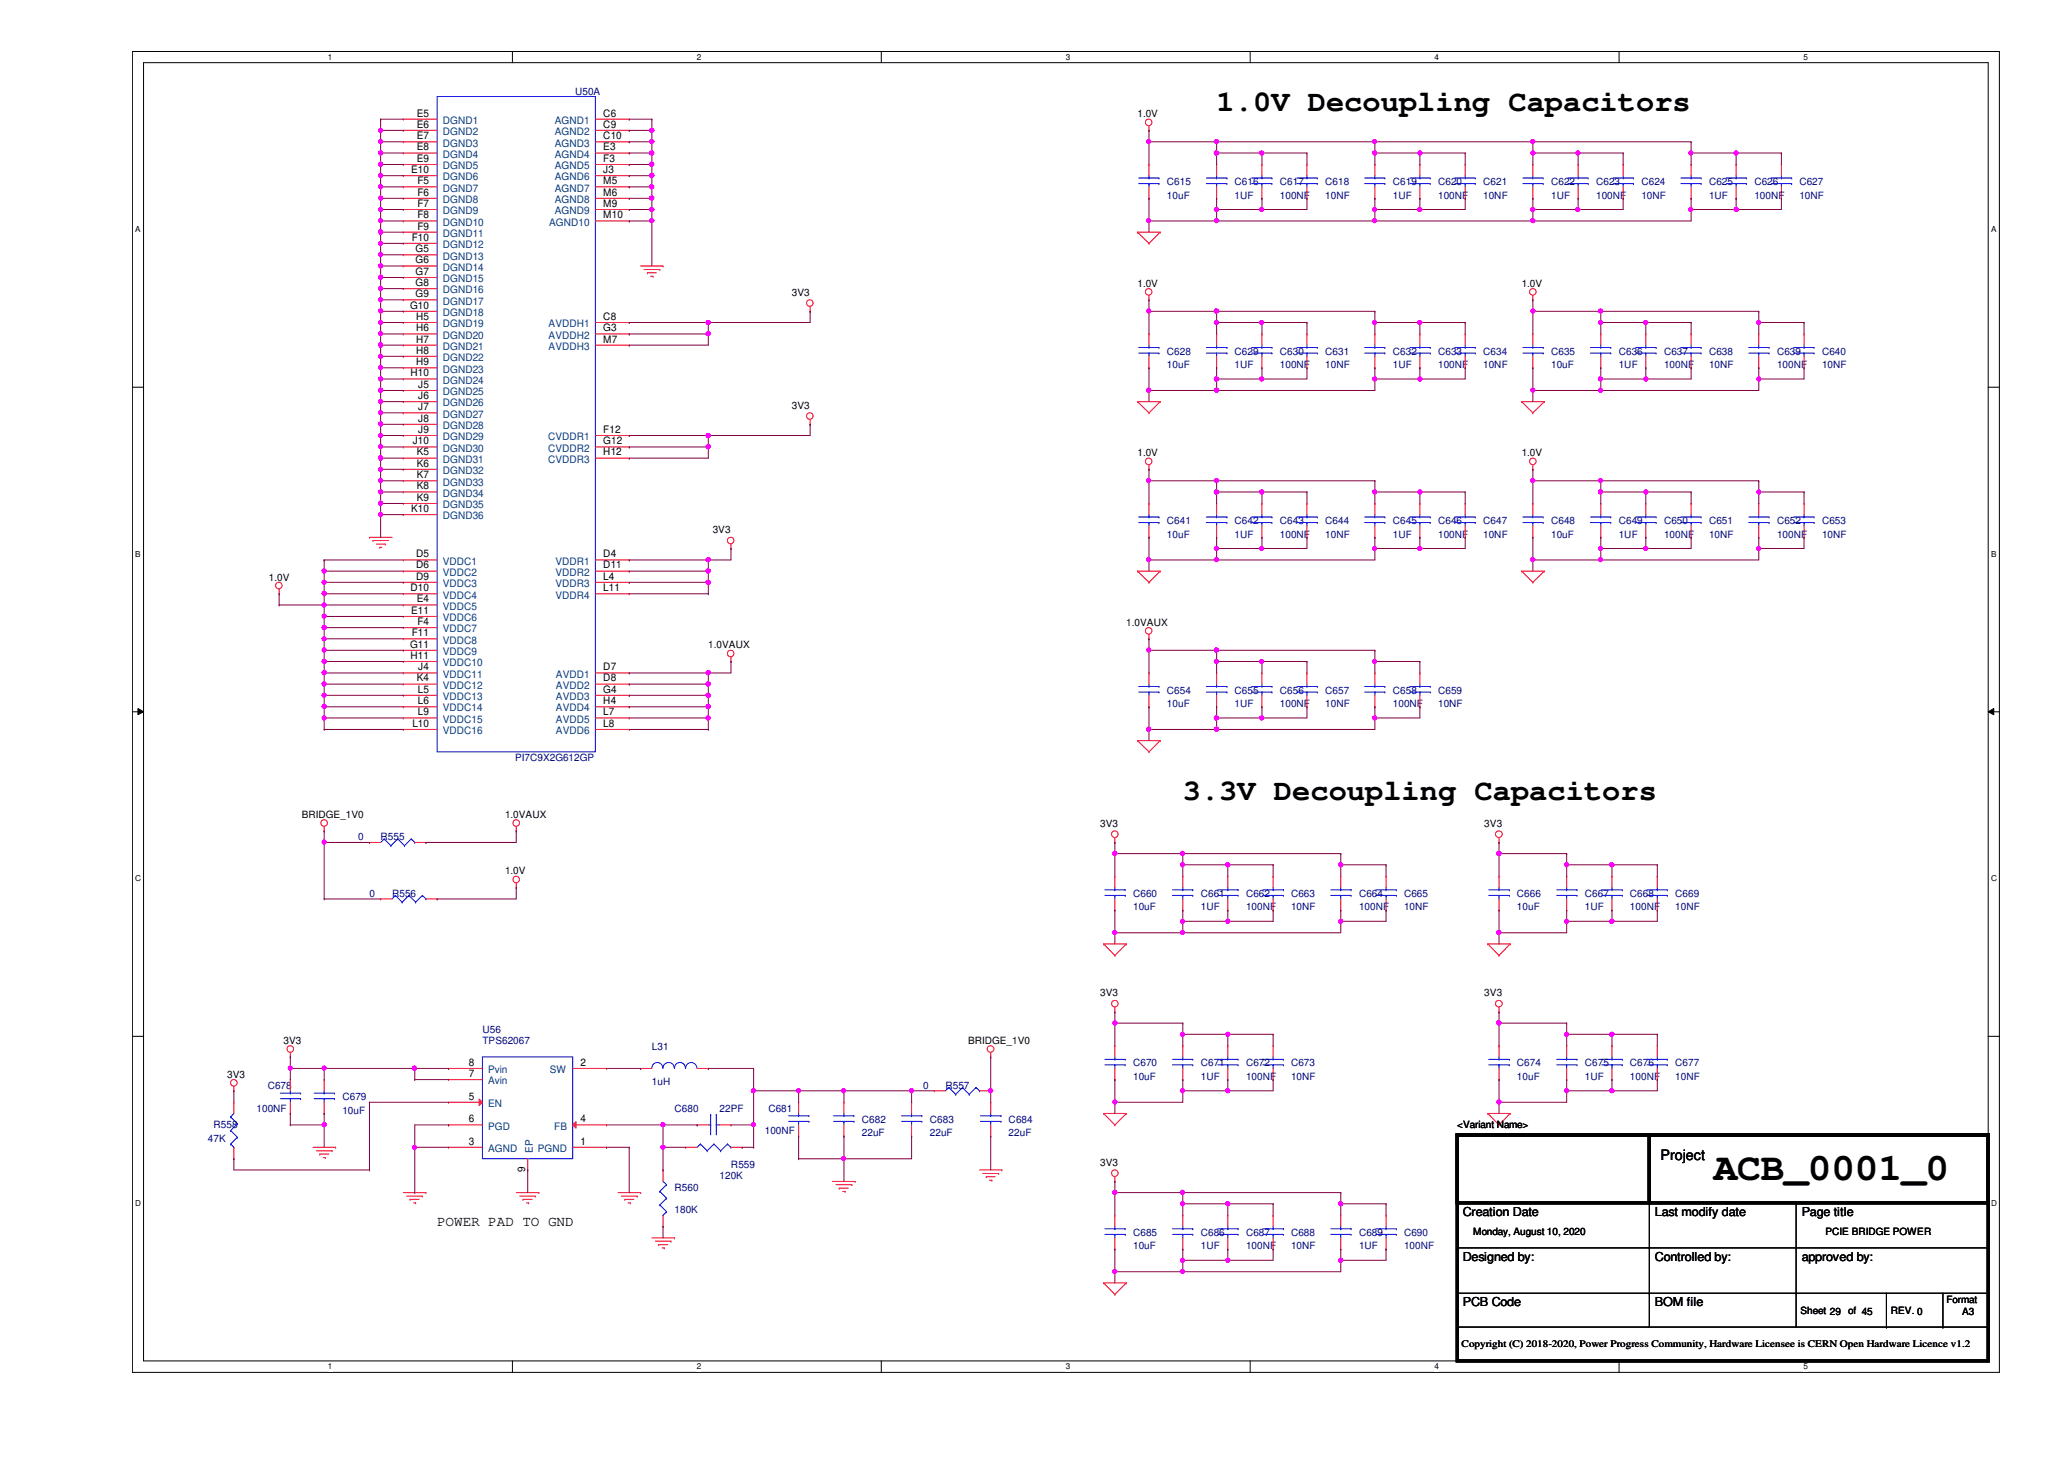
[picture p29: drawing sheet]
<svg xmlns="http://www.w3.org/2000/svg" width="297mm" height="210mm" viewBox="0 0 297 210" stroke-linecap="round" stroke-linejoin="round" font-family="sans-serif">
<defs><g id="words">
<text font-size="5.7" x="246.6" y="169.8">ACB_0001_0</text>
<g font-size="4.4">
<text x="175.1" y="15.9">1.0V Decoupling Capacitors</text>
<text x="170.2" y="115.1">3.3V Decoupling Capacitors</text>
</g>
<g font-size="2.1">
<text x="239" y="166.8">Project</text>
<text x="62.9" y="176.4">POWER PAD TO GND</text>
</g>
<g font-size="1.8">
<text x="210.5" y="175">Creation Date</text>
<text x="238.2" y="175">Last modify date</text>
<text x="259.3" y="175">Page title</text>
<text x="210.5" y="181.5">Designed by:</text>
<text x="238.2" y="181.5">Controlled by:</text>
<text x="259.3" y="181.5">approved by:</text>
<text x="210.5" y="188">PCB Code</text>
<text x="238.2" y="188">BOM file</text>
</g>
<g font-size="1.5">
<text x="60" y="16.8">E5</text>
<text x="86.8" y="16.8">C6</text>
<text x="60" y="18.4">E6</text>
<text x="60" y="20">E7</text>
<text x="60" y="21.6">E8</text>
<text x="60" y="23.3">E9</text>
<text x="86.8" y="18.4">C9</text>
<text x="86.8" y="20">C10</text>
<text x="86.8" y="21.6">E3</text>
<text x="86.8" y="23.3">F3</text>
<text x="59.2" y="24.9">E10</text>
<text x="60.1" y="26.5">F5</text>
<text x="60.1" y="28.2">F6</text>
<text x="60.1" y="29.8">F7</text>
<text x="86.8" y="24.9">J3</text>
<text x="86.8" y="26.5">M5</text>
<text x="86.8" y="28.2">M6</text>
<text x="86.8" y="29.8">M9</text>
<text x="59.3" y="34.6">F10</text>
<text x="60.1" y="31.4">F8</text>
<text x="60.1" y="33">F9</text>
<text x="86.8" y="31.4">M10</text>
<text x="59.8" y="36.3">G5</text>
<text x="59.8" y="37.9">G6</text>
<text x="59.8" y="39.5">G7</text>
<text x="59.8" y="41.1">G8</text>
<text x="59" y="44.4">G10</text>
<text x="59.8" y="42.8">G9</text>
<text x="59.9" y="46">H5</text>
<text x="59.9" y="47.7">H6</text>
<text x="86.8" y="46">C8</text>
<text x="86.8" y="47.7">G3</text>
<text x="59.9" y="49.3">H7</text>
<text x="59.9" y="50.9">H8</text>
<text x="59.9" y="52.5">H9</text>
<text x="86.8" y="49.3">M7</text>
<text x="59.1" y="54.1">H10</text>
<text x="60.2" y="55.8">J5</text>
<text x="60.2" y="57.4">J6</text>
<text x="60.2" y="59">J7</text>
<text x="59.4" y="63.9">J10</text>
<text x="60" y="65.5">K5</text>
<text x="60.2" y="60.7">J8</text>
<text x="60.2" y="62.3">J9</text>
<text x="86.8" y="62.3">F12</text>
<text x="86.8" y="63.9">G12</text>
<text x="86.8" y="65.5">H12</text>
<text x="60" y="67.1">K6</text>
<text x="60" y="68.8">K7</text>
<text x="60" y="70.4">K8</text>
<text x="59.2" y="73.7">K10</text>
<text x="60" y="72.1">K9</text>
<text x="59.9" y="80.2">D5</text>
<text x="59.9" y="83.4">D9</text>
<text x="59.9" y="81.8">D6</text>
<text x="86.8" y="80.2">D4</text>
<text x="86.8" y="81.8">D11</text>
<text x="86.8" y="83.4">L4</text>
<text x="59.1" y="85">D10</text>
<text x="59.2" y="88.3">E11</text>
<text x="60" y="86.7">E4</text>
<text x="60.1" y="89.9">F4</text>
<text x="86.8" y="85">L11</text>
<text x="59" y="93.2">G11</text>
<text x="59.1" y="94.8">H11</text>
<text x="59.3" y="91.5">F11</text>
<text x="60" y="98">K4</text>
<text x="60.2" y="99.7">L5</text>
<text x="60.2" y="101.3">L6</text>
<text x="60.2" y="96.4">J4</text>
<text x="86.8" y="96.4">D7</text>
<text x="86.8" y="98">D8</text>
<text x="86.8" y="99.7">G4</text>
<text x="86.8" y="101.3">H4</text>
<text x="59.4" y="104.6">L10</text>
<text x="60.2" y="102.9">L9</text>
<text x="86.8" y="102.9">L7</text>
<text x="86.8" y="104.6">L8</text>
<text x="67.5" y="153.3">8</text>
<text x="67.5" y="154.9">7</text>
<text x="83.6" y="153.3">2</text>
<text x="67.5" y="161.5">6</text>
<text x="67.5" y="158.2">5</text>
<text x="83.6" y="161.5">4</text>
<text x="67.5" y="164.7">3</text>
<text x="83.6" y="164.7">1</text>
<text x="75.6" y="168.7" transform="rotate(-90 75.6 168.7)">9</text>
</g>
<g font-size="1.5" fill="#004080">
<text x="63.7" y="17.8">DGND1</text>
<text x="79.8" y="17.8">AGND1</text>
<text x="63.7" y="19.4">DGND2</text>
<text x="63.7" y="21.1">DGND3</text>
<text x="63.7" y="22.7">DGND4</text>
<text x="79.8" y="19.4">AGND2</text>
<text x="79.8" y="21.1">AGND3</text>
<text x="79.8" y="22.7">AGND4</text>
<text x="63.7" y="24.3">DGND5</text>
<text x="63.7" y="25.9">DGND6</text>
<text x="63.7" y="27.6">DGND7</text>
<text x="63.7" y="29.2">DGND8</text>
<text x="79.8" y="24.3">AGND5</text>
<text x="79.8" y="25.9">AGND6</text>
<text x="79.8" y="27.6">AGND7</text>
<text x="79.8" y="29.2">AGND8</text>
<text x="63.7" y="30.8">DGND9</text>
<text x="63.7" y="32.5">DGND10</text>
<text x="63.7" y="34.1">DGND11</text>
<text x="63.7" y="35.7">DGND12</text>
<text x="79" y="32.5">AGND10</text>
<text x="79.8" y="30.8">AGND9</text>
<text x="63.7" y="37.3">DGND13</text>
<text x="63.7" y="38.9">DGND14</text>
<text x="63.7" y="40.6">DGND15</text>
<text x="63.7" y="42.2">DGND16</text>
<text x="63.7" y="43.8">DGND17</text>
<text x="63.7" y="45.5">DGND18</text>
<text x="63.7" y="47.1">DGND19</text>
<text x="79" y="47.1">AVDDH1</text>
<text x="63.7" y="48.7">DGND20</text>
<text x="63.7" y="50.3">DGND21</text>
<text x="63.7" y="51.9">DGND22</text>
<text x="63.7" y="53.6">DGND23</text>
<text x="79" y="48.7">AVDDH2</text>
<text x="79" y="50.3">AVDDH3</text>
<text x="63.7" y="55.2">DGND24</text>
<text x="63.7" y="56.9">DGND25</text>
<text x="63.7" y="58.5">DGND26</text>
<text x="63.7" y="60.1">DGND27</text>
<text x="63.7" y="61.7">DGND28</text>
<text x="63.7" y="63.3">DGND29</text>
<text x="63.7" y="65">DGND30</text>
<text x="78.9" y="63.3">CVDDR1</text>
<text x="78.9" y="65">CVDDR2</text>
<text x="63.7" y="66.6">DGND31</text>
<text x="63.7" y="68.2">DGND32</text>
<text x="63.7" y="69.8">DGND33</text>
<text x="63.7" y="71.5">DGND34</text>
<text x="78.9" y="66.6">CVDDR3</text>
<text x="63.7" y="73.1">DGND35</text>
<text x="63.7" y="74.7">DGND36</text>
<text x="63.7" y="81.2">VDDC1</text>
<text x="63.7" y="82.8">VDDC2</text>
<text x="79.9" y="81.2">VDDR1</text>
<text x="79.9" y="82.8">VDDR2</text>
<text x="63.7" y="84.5">VDDC3</text>
<text x="63.7" y="86.1">VDDC4</text>
<text x="63.7" y="87.7">VDDC5</text>
<text x="63.7" y="89.4">VDDC6</text>
<text x="79.9" y="84.5">VDDR3</text>
<text x="79.9" y="86.1">VDDR4</text>
<text x="63.7" y="91">VDDC7</text>
<text x="63.7" y="92.6">VDDC8</text>
<text x="63.7" y="94.2">VDDC9</text>
<text x="63.7" y="95.8">VDDC10</text>
<text x="63.7" y="97.5">VDDC11</text>
<text x="63.7" y="99.1">VDDC12</text>
<text x="63.7" y="100.7">VDDC13</text>
<text x="80" y="97.5">AVDD1</text>
<text x="80" y="99.1">AVDD2</text>
<text x="80" y="100.7">AVDD3</text>
<text x="63.7" y="102.4">VDDC14</text>
<text x="63.7" y="104">VDDC15</text>
<text x="63.7" y="105.6">VDDC16</text>
<text x="80" y="104">AVDD5</text>
<text x="80" y="102.4">AVDD4</text>
<text x="80" y="105.6">AVDD6</text>
<text x="70.2" y="154.4">Pvin</text>
<text x="70.2" y="156">Avin</text>
<text x="79.1" y="154.4">SW</text>
<text x="70.2" y="159.3">EN</text>
<text x="70.2" y="162.5">PGD</text>
<text x="70.2" y="165.7">AGND</text>
<text x="76.7" y="165.9" transform="rotate(-90 76.7 165.9)">EP</text>
<text x="77.4" y="165.7">PGND</text>
<text x="79.8" y="162.5">FB</text>
</g>
<g font-size="1.4" fill="#000080">
<text x="82.8" y="13.6">U50A</text>
<text x="167.9" y="26.6">C615</text>
<text x="167.9" y="28.6">10uF</text>
<text x="177.7" y="26.6">C616</text>
<text x="177.7" y="28.6">1UF</text>
<text x="184.2" y="26.6">C617</text>
<text x="184.2" y="28.6">100NF</text>
<text x="190.7" y="26.6">C618</text>
<text x="190.7" y="28.6">10NF</text>
<text x="200.4" y="26.6">C619</text>
<text x="200.4" y="28.6">1UF</text>
<text x="207" y="26.6">C620</text>
<text x="207" y="28.6">100NF</text>
<text x="213.4" y="26.6">C621</text>
<text x="213.4" y="28.6">10NF</text>
<text x="223.2" y="26.6">C622</text>
<text x="223.2" y="28.6">1UF</text>
<text x="229.7" y="26.6">C623</text>
<text x="229.7" y="28.6">100NF</text>
<text x="236.2" y="26.6">C624</text>
<text x="236.2" y="28.6">10NF</text>
<text x="246" y="26.6">C625</text>
<text x="246" y="28.6">1UF</text>
<text x="252.5" y="26.6">C626</text>
<text x="252.5" y="28.6">100NF</text>
<text x="259" y="26.6">C627</text>
<text x="259" y="28.6">10NF</text>
<text x="167.9" y="51">C628</text>
<text x="167.9" y="53">10uF</text>
<text x="177.7" y="51">C629</text>
<text x="177.7" y="53">1UF</text>
<text x="184.2" y="51">C630</text>
<text x="184.2" y="53">100NF</text>
<text x="190.7" y="51">C631</text>
<text x="190.7" y="53">10NF</text>
<text x="200.4" y="51">C632</text>
<text x="200.4" y="53">1UF</text>
<text x="207" y="51">C633</text>
<text x="207" y="53">100NF</text>
<text x="213.4" y="51">C634</text>
<text x="213.4" y="53">10NF</text>
<text x="223.2" y="51">C635</text>
<text x="223.2" y="53">10uF</text>
<text x="233" y="51">C636</text>
<text x="233" y="53">1UF</text>
<text x="239.5" y="51">C637</text>
<text x="239.5" y="53">100NF</text>
<text x="246" y="51">C638</text>
<text x="246" y="53">10NF</text>
<text x="255.7" y="51">C639</text>
<text x="255.7" y="53">100NF</text>
<text x="262.2" y="51">C640</text>
<text x="262.2" y="53">10NF</text>
<text x="167.9" y="75.4">C641</text>
<text x="167.9" y="77.3">10uF</text>
<text x="177.7" y="75.4">C642</text>
<text x="177.7" y="77.3">1UF</text>
<text x="184.2" y="75.4">C643</text>
<text x="184.2" y="77.3">100NF</text>
<text x="190.7" y="75.4">C644</text>
<text x="190.7" y="77.3">10NF</text>
<text x="200.4" y="75.4">C645</text>
<text x="200.4" y="77.3">1UF</text>
<text x="207" y="75.4">C646</text>
<text x="207" y="77.3">100NF</text>
<text x="213.4" y="75.4">C647</text>
<text x="213.4" y="77.3">10NF</text>
<text x="223.2" y="75.4">C648</text>
<text x="223.2" y="77.3">10uF</text>
<text x="233" y="75.4">C649</text>
<text x="233" y="77.3">1UF</text>
<text x="239.5" y="75.4">C650</text>
<text x="239.5" y="77.3">100NF</text>
<text x="246" y="75.4">C651</text>
<text x="246" y="77.3">10NF</text>
<text x="255.7" y="75.4">C652</text>
<text x="255.7" y="77.3">100NF</text>
<text x="262.2" y="75.4">C653</text>
<text x="262.2" y="77.3">10NF</text>
<text x="167.9" y="99.8">C654</text>
<text x="167.9" y="101.7">10uF</text>
<text x="177.7" y="99.8">C655</text>
<text x="177.7" y="101.7">1UF</text>
<text x="184.2" y="99.8">C656</text>
<text x="184.2" y="101.7">100NF</text>
<text x="190.7" y="99.8">C657</text>
<text x="190.7" y="101.7">10NF</text>
<text x="200.4" y="99.8">C658</text>
<text x="200.4" y="101.7">100NF</text>
<text x="207" y="99.8">C659</text>
<text x="207" y="101.7">10NF</text>
<text x="74.1" y="109.5">PI7C9X2G612GP</text>
<text x="51.6" y="120.9">0</text>
<text x="54.8" y="120.9">R555</text>
<text x="53.2" y="129">0</text>
<text x="56.4" y="129">R556</text>
<text x="163.1" y="129">C660</text>
<text x="163.1" y="131">10uF</text>
<text x="172.8" y="129">C661</text>
<text x="172.8" y="131">1UF</text>
<text x="179.3" y="129">C662</text>
<text x="179.3" y="131">100NF</text>
<text x="185.8" y="129">C663</text>
<text x="185.8" y="131">10NF</text>
<text x="195.6" y="129">C664</text>
<text x="195.6" y="131">100NF</text>
<text x="202.1" y="129">C665</text>
<text x="202.1" y="131">10NF</text>
<text x="218.3" y="129">C666</text>
<text x="218.3" y="131">10uF</text>
<text x="228.1" y="129">C667</text>
<text x="228.1" y="131">1UF</text>
<text x="234.6" y="129">C668</text>
<text x="234.6" y="131">100NF</text>
<text x="241.1" y="129">C669</text>
<text x="241.1" y="131">10NF</text>
<text x="69.4" y="148.5">U56</text>
<text x="69.4" y="150.2">TPS62067</text>
<text x="93.8" y="151">L31</text>
<text x="163.1" y="153.4">C670</text>
<text x="163.1" y="155.4">10uF</text>
<text x="172.8" y="153.4">C671</text>
<text x="172.8" y="155.4">1UF</text>
<text x="179.3" y="153.4">C672</text>
<text x="179.3" y="155.4">100NF</text>
<text x="185.8" y="153.4">C673</text>
<text x="185.8" y="155.4">10NF</text>
<text x="218.3" y="153.4">C674</text>
<text x="218.3" y="155.4">10uF</text>
<text x="228.1" y="153.4">C675</text>
<text x="228.1" y="155.4">1UF</text>
<text x="234.6" y="153.4">C676</text>
<text x="234.6" y="155.4">100NF</text>
<text x="241.1" y="153.4">C677</text>
<text x="241.1" y="155.4">10NF</text>
<text x="36.9" y="159.9">100NF</text>
<text x="38.5" y="156.7">C678</text>
<text x="49.3" y="158.3">C679</text>
<text x="49.3" y="160.2">10uF</text>
<text x="93.8" y="156">1uH</text>
<text x="97.1" y="159.9">C680</text>
<text x="103.5" y="159.9">22PF</text>
<text x="110.6" y="159.9">C681</text>
<text x="124" y="161.5">C682</text>
<text x="132.8" y="156.7">0</text>
<text x="133.8" y="161.5">C683</text>
<text x="136.1" y="156.7">R557</text>
<text x="145.2" y="161.5">C684</text>
<text x="29.9" y="164.3">47K</text>
<text x="30.7" y="162.2">R558</text>
<text x="110.1" y="163.2">100NF</text>
<text x="124" y="163.5">22uF</text>
<text x="133.8" y="163.5">22uF</text>
<text x="145.2" y="163.5">22uF</text>
<text x="97.1" y="171.3">R560</text>
<text x="103.5" y="169.7">120K</text>
<text x="105.2" y="168.1">R559</text>
<text x="97.1" y="174.5">180K</text>
<text x="163.1" y="177.8">C685</text>
<text x="163.1" y="179.7">10uF</text>
<text x="172.8" y="177.8">C686</text>
<text x="172.8" y="179.7">1UF</text>
<text x="179.3" y="177.8">C687</text>
<text x="179.3" y="179.7">100NF</text>
<text x="185.8" y="177.8">C688</text>
<text x="185.8" y="179.7">10NF</text>
<text x="195.6" y="177.8">C689</text>
<text x="195.6" y="179.7">1UF</text>
<text x="202.1" y="177.8">C690</text>
<text x="202.1" y="179.7">100NF</text>
</g>
<g font-size="1.4">
<text x="163.7" y="16.9">1.0V</text>
<text x="163.7" y="41.3">1.0V</text>
<text x="219" y="41.3">1.0V</text>
<text x="114" y="42.5">3V3</text>
<text x="114" y="58.8">3V3</text>
<text x="163.7" y="65.7">1.0V</text>
<text x="219" y="65.7">1.0V</text>
<text x="102.6" y="76.7">3V3</text>
<text x="38.7" y="83.5">1.0V</text>
<text x="101.9" y="93.3">1.0VAUX</text>
<text x="162.1" y="90">1.0VAUX</text>
<text x="43.4" y="117.6">BRIDGE_1V0</text>
<text x="72.7" y="117.6">1.0VAUX</text>
<text x="158.3" y="119">3V3</text>
<text x="213.6" y="119">3V3</text>
<text x="72.7" y="125.8">1.0V</text>
<text x="158.3" y="143.3">3V3</text>
<text x="213.6" y="143.3">3V3</text>
<text x="32.7" y="155.1">3V3</text>
<text x="40.8" y="150.2">3V3</text>
<text x="139.3" y="150.2">BRIDGE_1V0</text>
<text x="158.3" y="167.7">3V3</text>
<text x="209.7" y="162.2">&lt;Variant Name&gt;</text>
<text x="212" y="177.6">Monday, August 10, 2020</text>
<text x="262.7" y="177.6">PCIE BRIDGE POWER</text>
<text x="259.1" y="189">Sheet 29</text>
<text x="266" y="189">of 45</text>
<text x="272.1" y="189">REV. 0</text>
<text x="280.1" y="187.4">Format</text>
<text x="282.4" y="189.2">A3</text>
<text x="210.4" y="193.8">Copyright (C) 2018-2020, Power Progress Community, Hardware Licensee is CERN Open Hardware Licence v1.2</text>
</g>
<g font-size="1.2">
<text x="47.2" y="8.6">1</text>
<text x="100.3" y="8.6">2</text>
<text x="153.4" y="8.6">3</text>
<text x="206.5" y="8.6">4</text>
<text x="259.5" y="8.6">5</text>
<text x="19.5" y="33.4">A</text>
<text x="286.6" y="33.4">A</text>
<text x="19.5" y="80.1">B</text>
<text x="286.6" y="80.1">B</text>
<text x="19.5" y="126.8">C</text>
<text x="286.6" y="126.8">C</text>
<text x="19.5" y="173.5">D</text>
<text x="286.6" y="173.5">D</text>
<text x="47.2" y="197">1</text>
<text x="100.3" y="197">2</text>
<text x="153.4" y="197">3</text>
<text x="206.5" y="197">4</text>
<text x="259.5" y="197">5</text>
</g>
</g></defs>
<path d="M19.1 7.4h268.6v190h-268.6zM20.7 9h265.4v186.8h-265.4z" fill="none" stroke="#000" stroke-width=".14"/>
<g fill="#fff">
<path d="M47.2 7.6h.6v1.3h-.6z"/>
<path d="M47.2 196h.6v1.3h-.6z"/>
</g>
<path d="M73.7 7.4v1.6M73.7 195.8v1.6" fill="none" stroke="#000" stroke-width=".14"/>
<g fill="#fff">
<path d="M100.3 7.6h.6v1.3h-.6z"/>
<path d="M100.3 196h.6v1.3h-.6z"/>
</g>
<path d="M126.8 7.4v1.6M126.8 195.8v1.6" fill="none" stroke="#000" stroke-width=".14"/>
<g fill="#fff">
<path d="M153.4 7.6h.6v1.3h-.6z"/>
<path d="M153.4 196h.6v1.3h-.6z"/>
</g>
<path d="M179.9 7.4v1.6M179.9 195.8v1.6" fill="none" stroke="#000" stroke-width=".14"/>
<g fill="#fff">
<path d="M206.5 7.6h.6v1.3h-.6z"/>
<path d="M206.5 196h.6v1.3h-.6z"/>
</g>
<path d="M233 7.4v1.6M233 195.8v1.6" fill="none" stroke="#000" stroke-width=".14"/>
<g fill="#fff">
<path d="M259.5 7.6h.6v1.3h-.6z"/>
<path d="M259.5 196h.6v1.3h-.6z"/>
<path d="M19.5 32.3h.7v1.4h-.7z"/>
<path d="M286.6 32.3h.7v1.4h-.7z"/>
<path d="M19.5 79h.7v1.3h-.7z"/>
<path d="M286.6 79h.7v1.3h-.7z"/>
</g>
<path d="M19.1 55.7h1.6M286.1 55.7h1.6" fill="none" stroke="#000" stroke-width=".14"/>
<g fill="#fff">
<path d="M19.5 125.7h.8v1.3h-.8z"/>
<path d="M286.6 125.7h.8v1.3h-.8z"/>
</g>
<path d="M19.1 102.4h1.6M19.9 101.9l.8 .5-.8 .4zM286.1 102.4l.8-.5v.9zM286.1 102.4h1.6" fill="none" stroke="#000" stroke-width=".14"/>
<path d="M19.9 101.9l.8 .5-.8 .4zM286.1 102.4l.8-.5v.9z" fill="#000"/>
<g fill="#fff">
<path d="M19.5 172.4h.8v1.3h-.8z"/>
<path d="M286.6 172.4h.8v1.3h-.8z"/>
</g>
<g fill="none" stroke="#000" stroke-width=".14">
<path d="M19.1 149.1h1.6M286.1 149.1h1.6M209.7 163.3h8.1M209.7 179.5h76.4M217.8 163.3h.1M237.4 179.5h.1M237.4 173.1v13M258.5 179.5h.1M258.5 173.1v13M286.1 179.5h.1M209.7 186.1h76.4M237.4 186.1h.1"/>
<path d="M237.4 186.1v4.8h-27.7M258.5 186.1h.1M258.5 186.1v4.8h-21.1M258.5 190.9h27.6M271.5 190.9h.1M271.5 186.1v4.8M279.6 190.9h.1M279.6 186.1v4.8M286.1 186.1h.1M286.1 190.9h.1"/>
</g>
<g fill="none" stroke="#f00" stroke-width=".14">
<path d="M165.4 18.8h.1M165.4 18.1v.7M92.2 38.3h3.2M92.7 38.8h2.3M93.2 39.2h.1M93.2 39.2h1.2M93.6 39.8h.4M94 39.8h.1M95 38.8h.1M95.4 38.3h.1M163.7 33.4h.1M163.7 33.4h3.3"/>
<path d="M163.7 33.4l1.7 1.6M165.4 35h.1M167 33.4h.1M167 33.4l-1.6 1.6M116.6 44.8h.1M116.6 44.1v.7M163.7 57.8h.1M163.7 57.8h3.3M163.7 57.8l1.7 1.6M165.4 43.1h.1M165.4 59.4h.1M165.4 42.5v.6"/>
<path d="M167 57.8h.1M167 57.8l-1.6 1.6M219 57.8h.1M219 57.8h3.3M219 57.8l1.6 1.6M220.6 43.1h.1M220.6 59.4h.1M220.6 42.5v.6M222.3 57.8h.1M222.3 57.8l-1.7 1.6M53.2 77.3h.1M53.2 77.3h3.2"/>
<path d="M53.7 77.8h.1M53.7 77.8h2.2M54.1 78.3h1.4M54.7 78.7h.1M54.7 78.7h.2M55.5 78.3h.1M105.2 78.9h.1M105.2 78.3v.6M116.6 61h.1M116.6 60.4v.6M165.4 67.5h.1M165.4 66.9v.6"/>
<path d="M220.6 67.5h.1M220.6 66.9v.6M40.2 85.4h.1M40.2 84.8v.6M105.2 95.2h.1M105.2 94.5v.7M163.7 82.2h.1M163.7 82.2h3.3M163.7 82.2l1.7 1.6M165.4 91.9h.1M165.4 83.8h.1M165.4 96.8h.1"/>
<path d="M165.4 91.3v.6M165.4 96.8v1.6M167 82.2h.1M167 82.2l-1.6 1.6M219 82.2h.1M219 82.2h3.3M219 82.2l1.6 1.6M220.6 83.8h.1M222.3 82.2h.1M222.3 82.2l-1.7 1.6M46.7 119.5h.1M46.7 118.9v.6"/>
<path d="M74.3 119.5h.1M74.3 118.9v.6M163.7 106.6h.1M163.7 106.6h3.3M163.7 106.6l1.7 1.6M165.4 108.2h.1M165.4 101.7h.1M165.4 100v1.7M167 106.6h.1M167 106.6l-1.6 1.6M74.3 127.7h.1M74.3 127v.7"/>
<path d="M158.8 135.8h.1M158.8 135.8h3.3M158.8 135.8l1.6 1.7M160.4 121.2h.1M160.4 137.5h.1M160.4 120.5v.7M162.1 135.8h.1M162.1 135.8l-1.7 1.7M214.1 135.8h.1M214.1 135.8h3.2M214.1 135.8l1.6 1.7M215.7 121.2h.1"/>
<path d="M215.7 137.5h.1M215.7 120.5v.7M217.3 135.8h.1M217.3 135.8l-1.6 1.7M33.7 156.9h.1M33.7 156.3v.6M41.8 152.1h.1M41.8 151.4v.7M142.6 152.1h.1M142.6 151.4v.7M160.4 145.6h.1M160.4 144.9v.7"/>
<path d="M215.7 145.6h.1M215.7 144.9v.7M45 165.1h3.3M45.6 165.6h2.2M46 166h.1M46 166h1.3M46.5 166.5h.3M46.8 166.5h.1M47.8 165.6h.1M48.3 165.1h.1M58 171.6h3.3M58.5 172.1h2.3"/>
<path d="M59 172.6h.1M59 172.6h1.3M59.5 173.1h.3M59.8 173.1h.1M60.8 172.1h.1M61.3 171.6h.1M64.6 161.8h.1M64.6 161.8h4.8M74.3 171.6h3.3M74.8 172.1h2.2M75.3 172.6h.1M75.3 172.6h1.3"/>
<path d="M75.8 173.1h.3M76.1 173.1h.1M77 172.1h.1M77.6 171.6h.1M88.9 171.6h3.3M89.4 172.1h2.3M89.9 172.6h.1M89.9 172.6h1.3M90.4 173.1h.3M90.7 173.1h.1M91.7 172.1h.1M92.2 171.6h.1"/>
<path d="M93.8 178.1h3.3M94.3 178.6h2.3M94.8 179.1h.1M94.8 179.1h1.3M95.3 179.5h.3M95.6 179.5h.1M96.6 178.6h.1M97.1 178.1h.1M119.8 170h3.3M120.3 170.4h2.3M120.8 170.9h.1M120.8 170.9h1.3"/>
<path d="M121.3 171.4h.3M121.6 171.4h.1M122.6 170.4h.1M123.1 170h.1M141 168.3h3.2M141.4 168.8h2.3M141.9 169.3h.1M141.9 169.3h1.3M142.4 169.8h.3M142.7 169.8h.1M143.7 168.8h.1M144.2 168.3h.1"/>
<path d="M158.8 160.2h.1M158.8 160.2h3.3M158.8 160.2l1.6 1.6M160.4 161.8h.1M160.4 170h.1M160.4 169.3v.7M162.1 160.2h.1M162.1 160.2l-1.7 1.6M214.1 160.2h.1M214.1 160.2h3.2M214.1 160.2l1.6 1.6M215.7 161.8h.1"/>
<path d="M217.3 160.2h.1M217.3 160.2l-1.6 1.6M158.8 184.6h.1M158.8 184.6h3.3M158.8 184.6l1.6 1.6M160.4 186.2h.1M162.1 184.6h.1M162.1 184.6l-1.7 1.6"/>
<circle cx="165.3" cy="17.6" r=".47"/>
<circle cx="116.5" cy="59.9" r=".47"/>
<circle cx="116.5" cy="43.6" r=".47"/>
<circle cx="165.3" cy="42" r=".47"/>
<circle cx="220.6" cy="42" r=".47"/>
<circle cx="105.1" cy="77.8" r=".47"/>
<circle cx="165.3" cy="66.4" r=".47"/>
<circle cx="220.6" cy="66.4" r=".47"/>
<circle cx="40.1" cy="84.2" r=".47"/>
<circle cx="105.1" cy="94" r=".47"/>
<circle cx="165.3" cy="90.8" r=".47"/>
<circle cx="46.6" cy="118.4" r=".47"/>
<circle cx="74.3" cy="118.4" r=".47"/>
<circle cx="74.3" cy="126.5" r=".47"/>
<circle cx="160.4" cy="120" r=".47"/>
<circle cx="215.7" cy="120" r=".48"/>
<circle cx="33.6" cy="155.8" r=".47"/>
<circle cx="41.8" cy="150.9" r=".47"/>
<circle cx="142.6" cy="150.9" r=".48"/>
<circle cx="160.4" cy="144.4" r=".47"/>
<circle cx="215.7" cy="144.4" r=".48"/>
<circle cx="160.4" cy="168.8" r=".47"/>
</g>
<path d="M209.7 163.3h27.7v9.8h-27.7zM209.7 163.3h76.4v32.5h-76.4zM237.4 163.3h48.7v9.8h-48.7z" fill="none" stroke="#000" stroke-width=".47"/>
<path d="M163.9 99.6h2.9M163.9 98.8h2.9M165.4 98.8h.1M165.4 99.6h.1M165.4 98.4v.4M165.4 99.6v.4M166.8 99.6h.1M166.8 98.8h.1M69.4 152.1h13v14.6h-13z" fill="none" stroke="#00f" stroke-width=".14"/>
<path d="M82.4 161.8l.5-.4v.9z" fill="#f00"/>
<path d="M82.4 161.8l.5-.4v.9zM82.4 161.8h4.9M87.3 161.8h.1" fill="none" stroke="#f00" stroke-width=".14"/>
<path d="M69 158.1l.4 .5-.4 .4z" fill="#f00"/>
<g fill="none" stroke="#f00" stroke-width=".14">
<path d="M58 17.1h.1M58 18.8h.1M58 17.1h4.9M58 18.8h4.9M85.7 17.1h4.9M85.7 18.8h4.9M90.6 17.1h.1M90.6 18.8h.1M58 20.4h.1M58 22h.1M58 23.7h.1M58 25.3h.1"/>
<path d="M58 26.9h.1M58 28.5h.1M58 30.1h.1M58 31.8h.1M58 33.4h.1M58 35h.1M58 36.7h.1M58 38.3h.1M58 39.9h.1M58 20.4h4.9M58 22h4.9M58 23.7h4.9"/>
<path d="M58 25.3h4.9M58 26.9h4.9M58 28.5h4.9M58 30.1h4.9M58 31.8h4.9M58 33.4h4.9M58 35h4.9M58 36.7h4.9M58 38.3h4.9M58 39.9h4.9M85.7 20.4h4.9M85.7 22h4.9"/>
<path d="M85.7 23.7h4.9M85.7 25.3h4.9M85.7 26.9h4.9M85.7 28.5h4.9M85.7 30.1h4.9M85.7 31.8h4.9M90.6 20.4h.1M90.6 22h.1M90.6 23.7h.1M90.6 25.3h.1M90.6 26.9h.1M90.6 28.5h.1"/>
<path d="M90.6 30.1h.1M90.6 31.8h.1M165.4 23.7h.1M165.4 28.5h.1M165.4 23.7v1.6M165.4 26.9v1.6M175.1 23.7h.1M175.1 28.5h.1M175.1 23.7v1.6M175.1 26.9v1.6M181.6 23.7h.1M181.6 28.5h.1"/>
<path d="M181.6 23.7v1.6M181.6 26.9v1.6M188.1 23.7h.1M188.1 28.5h.1M188.1 23.7v1.6M188.1 26.9v1.6M197.9 23.7h.1M197.9 28.5h.1M197.9 23.7v1.6M197.9 26.9v1.6M204.3 23.7h.1M204.3 28.5h.1"/>
<path d="M204.3 23.7v1.6M204.3 26.9v1.6M210.9 23.7h.1M210.9 28.5h.1M210.9 23.7v1.6M210.9 26.9v1.6M220.6 23.7h.1M220.6 28.5h.1M220.6 23.7v1.6M220.6 26.9v1.6M227.1 23.7h.1M227.1 28.5h.1"/>
<path d="M227.1 23.7v1.6M227.1 26.9v1.6M233.6 23.7h.1M233.6 28.5h.1M233.6 23.7v1.6M233.6 26.9v1.6M243.4 23.7h.1M243.4 28.5h.1M243.4 23.7v1.6M243.4 26.9v1.6M249.9 23.7h.1M249.9 28.5h.1"/>
<path d="M249.9 23.7v1.6M249.9 26.9v1.6M256.4 23.7h.1M256.4 28.5h.1M256.4 23.7v1.6M256.4 26.9v1.6M58 41.5h.1M58 43.1h.1M58 44.8h.1M58 46.4h.1M58 48h.1M58 49.7h.1"/>
<path d="M58 51.3h.1M58 52.9h.1M58 54.5h.1M58 56.2h.1M58 57.8h.1M58 59.4h.1M58 46.4h4.9M58 48h4.9M58 49.7h4.9M58 41.5h4.9M58 43.1h4.9M58 44.8h4.9"/>
<path d="M58 51.3h4.9M58 52.9h4.9M58 54.5h4.9M58 56.2h4.9M58 57.8h4.9M58 59.4h4.9M85.7 46.4h4.9M85.7 48h4.9M85.7 49.7h4.9M90.6 46.4h.1M90.6 48h.1M90.6 49.7h.1"/>
<path d="M165.4 48h.1M165.4 52.9h.1M165.4 48v1.7M165.4 51.3v1.6M175.1 48h.1M175.1 52.9h.1M175.1 48v1.7M175.1 51.3v1.6M181.6 48h.1M181.6 52.9h.1M181.6 48v1.7M181.6 51.3v1.6"/>
<path d="M188.1 48h.1M188.1 52.9h.1M188.1 48v1.7M188.1 51.3v1.6M197.9 48h.1M197.9 52.9h.1M197.9 48v1.7M197.9 51.3v1.6M204.3 48h.1M204.3 52.9h.1M204.3 48v1.7M204.3 51.3v1.6"/>
<path d="M210.9 48h.1M210.9 52.9h.1M210.9 48v1.7M210.9 51.3v1.6M220.6 48h.1M220.6 52.9h.1M220.6 48v1.7M220.6 51.3v1.6M230.4 48h.1M230.4 52.9h.1M230.4 48v1.7M230.4 51.3v1.6"/>
<path d="M236.9 48h.1M236.9 52.9h.1M236.9 48v1.7M236.9 51.3v1.6M243.4 48h.1M243.4 52.9h.1M243.4 48v1.7M243.4 51.3v1.6M253.1 48h.1M253.1 52.9h.1M253.1 48v1.7M253.1 51.3v1.6"/>
<path d="M259.6 48h.1M259.6 52.9h.1M259.6 48v1.7M259.6 51.3v1.6M58 61h.1M58 62.7h.1M58 64.3h.1M58 65.9h.1M58 67.5h.1M58 69.2h.1M58 70.8h.1M58 72.4h.1"/>
<path d="M58 74h.1M58 62.7h4.9M58 64.3h4.9M58 65.9h4.9M58 61h4.9M58 67.5h4.9M58 69.2h4.9M58 70.8h4.9M58 72.4h4.9M58 74h4.9M85.7 62.7h4.9M85.7 64.3h4.9"/>
<path d="M85.7 65.9h4.9M90.6 62.7h.1M90.6 64.3h.1M90.6 65.9h.1M165.4 72.4h.1M165.4 77.3h.1M165.4 72.4v1.6M165.4 75.6v1.7M175.1 72.4h.1M175.1 77.3h.1M175.1 72.4v1.6M175.1 75.6v1.7"/>
<path d="M181.6 72.4h.1M181.6 77.3h.1M181.6 72.4v1.6M181.6 75.6v1.7M188.1 72.4h.1M188.1 77.3h.1M188.1 72.4v1.6M188.1 75.6v1.7M197.9 72.4h.1M197.9 77.3h.1M197.9 72.4v1.6M197.9 75.6v1.7"/>
<path d="M204.3 72.4h.1M204.3 77.3h.1M204.3 72.4v1.6M204.3 75.6v1.7M210.9 72.4h.1M210.9 77.3h.1M210.9 72.4v1.6M210.9 75.6v1.7M220.6 72.4h.1M220.6 77.3h.1M220.6 72.4v1.6M220.6 75.6v1.7"/>
<path d="M230.4 72.4h.1M230.4 77.3h.1M230.4 72.4v1.6M230.4 75.6v1.7M236.9 72.4h.1M236.9 77.3h.1M236.9 72.4v1.6M236.9 75.6v1.7M243.4 72.4h.1M243.4 77.3h.1M243.4 72.4v1.6M243.4 75.6v1.7"/>
<path d="M253.1 72.4h.1M253.1 77.3h.1M253.1 72.4v1.6M253.1 75.6v1.7M259.6 72.4h.1M259.6 77.3h.1M259.6 72.4v1.6M259.6 75.6v1.7M58 80.6h.1M58 83.8h.1M58 85.4h.1M58 87h.1"/>
<path d="M58 88.7h.1M58 90.3h.1M58 91.9h.1M58 93.6h.1M58 82.2h.1M58 95.2h.1M58 96.8h.1M58 98.4h.1M58 80.6h4.9M58 83.8h4.9M58 85.4h4.9M58 87h4.9"/>
<path d="M58 88.7h4.9M58 90.3h4.9M58 91.9h4.9M58 93.6h4.9M58 96.8h4.9M58 98.4h4.9M58 82.2h4.9M58 95.2h4.9M85.7 80.6h4.9M85.7 83.8h4.9M85.7 85.4h4.9M85.7 96.8h4.9"/>
<path d="M85.7 98.4h4.9M85.7 82.2h4.9M90.6 96.8h.1M90.6 98.4h.1M90.6 80.6h.1M90.6 82.2h.1M90.6 83.8h.1M90.6 85.4h.1M175.1 96.8h.1M175.1 96.8v1.6M181.6 96.8h.1M181.6 96.8v1.6"/>
<path d="M188.1 96.8h.1M188.1 96.8v1.6M197.9 96.8h.1M197.9 96.8v1.6M204.3 96.8h.1M204.3 96.8v1.6M58 100h.1M58 101.7h.1M58 103.3h.1M58 104.9h.1M58 103.3h4.9M58 100h4.9"/>
<path d="M58 101.7h4.9M58 104.9h4.9M85.7 103.3h4.9M85.7 100h4.9M85.7 101.7h4.9M85.7 104.9h4.9M90.6 103.3h.1M90.6 100h.1M90.6 101.7h.1M90.6 104.9h.1M175.1 101.7h.1M175.1 100v1.7"/>
<path d="M181.6 101.7h.1M181.6 100v1.7M188.1 101.7h.1M188.1 100v1.7M197.9 101.7h.1M197.9 100v1.7M204.3 101.7h.1M204.3 100v1.7M53.2 121.2h.1M53.2 121.2h1.6M54.8 129.3h.1M54.8 129.3h1.6"/>
<path d="M59.7 121.2h1.6M61.3 121.2h.1M61.3 129.3h1.6M62.9 129.3h.1M160.4 126.1h.1M160.4 130.9h.1M160.4 126.1v1.6M160.4 129.3v1.6M170.2 126.1h.1M170.2 130.9h.1M170.2 126.1v1.6M170.2 129.3v1.6"/>
<path d="M176.7 126.1h.1M176.7 130.9h.1M176.7 126.1v1.6M176.7 129.3v1.6M183.2 126.1h.1M183.2 130.9h.1M183.2 126.1v1.6M183.2 129.3v1.6M193 126.1h.1M193 130.9h.1M193 126.1v1.6M193 129.3v1.6"/>
<path d="M199.5 126.1h.1M199.5 130.9h.1M199.5 126.1v1.6M199.5 129.3v1.6M215.7 126.1h.1M215.7 130.9h.1M215.7 126.1v1.6M215.7 129.3v1.6M225.5 126.1h.1M225.5 130.9h.1M225.5 126.1v1.6M225.5 129.3v1.6"/>
<path d="M232 126.1h.1M232 130.9h.1M232 126.1v1.6M232 129.3v1.6M238.5 126.1h.1M238.5 130.9h.1M238.5 126.1v1.6M238.5 129.3v1.6M33.7 158.6h.1M33.7 158.6v1.6M41.8 155.3h.1M41.8 155.3v1.6"/>
<path d="M41.8 158.6v1.6M46.7 155.3h.1M46.7 155.3v1.6M46.7 158.6v1.6M64.6 158.6h.1M64.6 153.7h.1M64.6 155.3h.1M64.6 158.6h4.8M64.6 153.7h4.8M64.6 155.3h4.8M69 158.1l.4 .5-.4 .4zM82.4 153.7h4.9"/>
<path d="M87.3 153.7h.1M92.2 153.7h.1M92.2 153.7h1.6M100.3 153.7h1.6M101.9 153.7h.1M114.9 158.6h.1M114.9 158.6v1.6M121.5 158.6h.1M121.5 158.6v1.6M131.2 158.6h.1M131.2 158.6v1.6M134.5 156.9h.1"/>
<path d="M134.5 156.9h1.6M141 156.9h1.6M142.6 158.6h.1M142.6 156.9h.1M142.6 158.6v1.6M160.4 150.5h.1M160.4 155.3h.1M160.4 150.5v1.6M160.4 153.7v1.6M170.2 150.5h.1M170.2 155.3h.1M170.2 150.5v1.6"/>
<path d="M170.2 153.7v1.6M176.7 150.5h.1M176.7 155.3h.1M176.7 150.5v1.6M176.7 153.7v1.6M183.2 150.5h.1M183.2 155.3h.1M183.2 150.5v1.6M183.2 153.7v1.6M215.7 150.5h.1M215.7 155.3h.1M215.7 150.5v1.6"/>
<path d="M215.7 153.7v1.6M225.5 150.5h.1M225.5 155.3h.1M225.5 150.5v1.6M225.5 153.7v1.6M232 150.5h.1M232 155.3h.1M232 150.5v1.6M232 153.7v1.6M238.5 150.5h.1M238.5 155.3h.1M238.5 150.5v1.6"/>
<path d="M238.5 153.7v1.6M33.7 166.7h.1M33.7 165.1v1.6M41.8 160.2h.1M46.7 160.2h.1M64.6 165.1h.1M64.6 165.1h4.8M75.9 168.3h.1M75.9 166.7v1.6M82.4 165.1h4.9M87.3 165.1h.1M95.4 168.3h.1"/>
<path d="M95.4 176.4h.1M95.4 168.3v1.7M95.4 174.8v1.6M98.7 165.1h.1M98.7 165.1h1.6M100.3 161.8h.1M100.3 161.8h1.6M103.5 161.8h1.7M105.2 161.8h.1M105.2 165.1h1.6M106.8 165.1h.1M114.9 163.4h.1"/>
<path d="M114.9 161.8v1.6M121.5 163.4h.1M121.5 161.8v1.6M131.2 163.4h.1M131.2 161.8v1.6M142.6 163.4h.1M142.6 161.8v1.6M160.4 174.8h.1M160.4 179.7h.1M160.4 174.8v1.6M160.4 178.1v1.6M170.2 174.8h.1"/>
<path d="M170.2 179.7h.1M170.2 174.8v1.6M170.2 178.1v1.6M176.7 174.8h.1M176.7 179.7h.1M176.7 174.8v1.6M176.7 178.1v1.6M183.2 174.8h.1M183.2 179.7h.1M183.2 174.8v1.6M183.2 178.1v1.6M193 174.8h.1"/>
<path d="M193 179.7h.1M193 174.8v1.6M193 178.1v1.6M199.5 174.8h.1M199.5 179.7h.1M199.5 174.8v1.6M199.5 178.1v1.6"/>
</g>
<g fill="none" stroke="#00f" stroke-width=".14">
<path d="M62.9 13.9h22.8v94.3h-22.8zM163.9 26.4h2.9M163.9 25.6h2.9M165.4 25.6h.1M165.4 26.4h.1M165.4 25.3v.3M165.4 26.4v.5M166.8 26.4h.1M166.8 25.6h.1M173.6 26.4h3M173.6 25.6h3M175.1 25.6h.1"/>
<path d="M175.1 26.4h.1M175.1 25.3v.3M175.1 26.4v.5M176.6 26.4h.1M176.6 25.6h.1M180.1 26.4h2.9M180.1 25.6h2.9M181.6 25.6h.1M181.6 26.4h.1M181.6 25.3v.3M181.6 26.4v.5M183 26.4h.1"/>
<path d="M183 25.6h.1M186.6 26.4h3M186.6 25.6h3M188.1 25.6h.1M188.1 26.4h.1M188.1 25.3v.3M188.1 26.4v.5M189.6 26.4h.1M189.6 25.6h.1M196.4 26.4h2.9M196.4 25.6h2.9M197.9 25.6h.1"/>
<path d="M197.9 26.4h.1M197.9 25.3v.3M197.9 26.4v.5M199.3 26.4h.1M199.3 25.6h.1M202.9 26.4h2.9M202.9 25.6h2.9M204.3 25.6h.1M204.3 26.4h.1M204.3 25.3v.3M204.3 26.4v.5M205.8 26.4h.1"/>
<path d="M205.8 25.6h.1M209.4 26.4h2.9M209.4 25.6h2.9M210.9 25.6h.1M210.9 26.4h.1M210.9 25.3v.3M210.9 26.4v.5M212.3 26.4h.1M212.3 25.6h.1M219.2 26.4h2.9M219.2 25.6h2.9M220.6 25.6h.1"/>
<path d="M220.6 26.4h.1M220.6 25.3v.3M220.6 26.4v.5M222.1 26.4h.1M222.1 25.6h.1M225.6 26.4h3M225.6 25.6h3M227.1 25.6h.1M227.1 26.4h.1M227.1 25.3v.3M227.1 26.4v.5M228.6 26.4h.1"/>
<path d="M228.6 25.6h.1M232.2 26.4h2.9M232.2 25.6h2.9M233.6 25.6h.1M233.6 26.4h.1M233.6 25.3v.3M233.6 26.4v.5M235.1 26.4h.1M235.1 25.6h.1M241.9 26.4h2.9M241.9 25.6h2.9M243.4 25.6h.1"/>
<path d="M243.4 26.4h.1M243.4 25.3v.3M243.4 26.4v.5M244.8 26.4h.1M244.8 25.6h.1M248.4 26.4h2.9M248.4 25.6h2.9M249.9 25.6h.1M249.9 26.4h.1M249.9 25.3v.3M249.9 26.4v.5M251.3 26.4h.1"/>
<path d="M251.3 25.6h.1M254.9 26.4h3M254.9 25.6h3M256.4 25.6h.1M256.4 26.4h.1M256.4 25.3v.3M256.4 26.4v.5M257.9 26.4h.1M257.9 25.6h.1M163.9 50.8h2.9M163.9 50h2.9M165.4 50h.1"/>
<path d="M165.4 50.8h.1M165.4 49.7v.3M165.4 50.8v.5M166.8 50.8h.1M166.8 50h.1M173.6 50.8h3M173.6 50h3M175.1 50h.1M175.1 50.8h.1M175.1 49.7v.3M175.1 50.8v.5M176.6 50.8h.1"/>
<path d="M176.6 50h.1M180.1 50.8h2.9M180.1 50h2.9M181.6 50h.1M181.6 50.8h.1M181.6 49.7v.3M181.6 50.8v.5M183 50.8h.1M183 50h.1M186.6 50.8h3M186.6 50h3M188.1 50h.1"/>
<path d="M188.1 50.8h.1M188.1 49.7v.3M188.1 50.8v.5M189.6 50.8h.1M189.6 50h.1M196.4 50.8h2.9M196.4 50h2.9M197.9 50h.1M197.9 50.8h.1M197.9 49.7v.3M197.9 50.8v.5M199.3 50.8h.1"/>
<path d="M199.3 50h.1M202.9 50.8h2.9M202.9 50h2.9M204.3 50h.1M204.3 50.8h.1M204.3 49.7v.3M204.3 50.8v.5M205.8 50.8h.1M205.8 50h.1M209.4 50.8h2.9M209.4 50h2.9M210.9 50h.1"/>
<path d="M210.9 50.8h.1M210.9 49.7v.3M210.9 50.8v.5M212.3 50.8h.1M212.3 50h.1M219.2 50.8h2.9M219.2 50h2.9M220.6 50h.1M220.6 50.8h.1M220.6 49.7v.3M220.6 50.8v.5M222.1 50.8h.1"/>
<path d="M222.1 50h.1M228.9 50.8h2.9M228.9 50h2.9M230.4 50h.1M230.4 50.8h.1M230.4 49.7v.3M230.4 50.8v.5M231.8 50.8h.1M231.8 50h.1M235.4 50.8h2.9M235.4 50h2.9M236.9 50h.1"/>
<path d="M236.9 50.8h.1M236.9 49.7v.3M236.9 50.8v.5M238.3 50.8h.1M238.3 50h.1M241.9 50.8h2.9M241.9 50h2.9M243.4 50h.1M243.4 50.8h.1M243.4 49.7v.3M243.4 50.8v.5M244.8 50.8h.1"/>
<path d="M244.8 50h.1M251.7 50.8h2.9M251.7 50h2.9M253.1 50h.1M253.1 50.8h.1M253.1 49.7v.3M253.1 50.8v.5M254.6 50.8h.1M254.6 50h.1M258.1 50.8h3M258.1 50h3M259.6 50h.1"/>
<path d="M259.6 50.8h.1M259.6 49.7v.3M259.6 50.8v.5M261.1 50.8h.1M261.1 50h.1M163.9 75.2h2.9M163.9 74.4h2.9M165.4 74.4h.1M165.4 75.2h.1M165.4 74v.4M165.4 75.2v.4M166.8 75.2h.1"/>
<path d="M166.8 74.4h.1M173.6 75.2h3M173.6 74.4h3M175.1 74.4h.1M175.1 75.2h.1M175.1 74v.4M175.1 75.2v.4M176.6 75.2h.1M176.6 74.4h.1M180.1 75.2h2.9M180.1 74.4h2.9M181.6 74.4h.1"/>
<path d="M181.6 75.2h.1M181.6 74v.4M181.6 75.2v.4M183 75.2h.1M183 74.4h.1M186.6 75.2h3M186.6 74.4h3M188.1 74.4h.1M188.1 75.2h.1M188.1 74v.4M188.1 75.2v.4M189.6 75.2h.1"/>
<path d="M189.6 74.4h.1M196.4 75.2h2.9M196.4 74.4h2.9M197.9 74.4h.1M197.9 75.2h.1M197.9 74v.4M197.9 75.2v.4M199.3 75.2h.1M199.3 74.4h.1M202.9 75.2h2.9M202.9 74.4h2.9M204.3 74.4h.1"/>
<path d="M204.3 75.2h.1M204.3 74v.4M204.3 75.2v.4M205.8 75.2h.1M205.8 74.4h.1M209.4 75.2h2.9M209.4 74.4h2.9M210.9 74.4h.1M210.9 75.2h.1M210.9 74v.4M210.9 75.2v.4M212.3 75.2h.1"/>
<path d="M212.3 74.4h.1M219.2 75.2h2.9M219.2 74.4h2.9M220.6 74.4h.1M220.6 75.2h.1M220.6 74v.4M220.6 75.2v.4M222.1 75.2h.1M222.1 74.4h.1M228.9 75.2h2.9M228.9 74.4h2.9M230.4 74.4h.1"/>
<path d="M230.4 75.2h.1M230.4 74v.4M230.4 75.2v.4M231.8 75.2h.1M231.8 74.4h.1M235.4 75.2h2.9M235.4 74.4h2.9M236.9 74.4h.1M236.9 75.2h.1M236.9 74v.4M236.9 75.2v.4M238.3 75.2h.1"/>
<path d="M238.3 74.4h.1M241.9 75.2h2.9M241.9 74.4h2.9M243.4 74.4h.1M243.4 75.2h.1M243.4 74v.4M243.4 75.2v.4M244.8 75.2h.1M244.8 74.4h.1M251.7 75.2h2.9M251.7 74.4h2.9M253.1 74.4h.1"/>
<path d="M253.1 75.2h.1M253.1 74v.4M253.1 75.2v.4M254.6 75.2h.1M254.6 74.4h.1M258.1 75.2h3M258.1 74.4h3M259.6 74.4h.1M259.6 75.2h.1M259.6 74v.4M259.6 75.2v.4M261.1 75.2h.1"/>
<path d="M261.1 74.4h.1M173.6 99.6h3M173.6 98.8h3M175.1 98.8h.1M175.1 99.6h.1M175.1 98.4v.4M175.1 99.6v.4M176.6 99.6h.1M176.6 98.8h.1M180.1 99.6h2.9M180.1 98.8h2.9M181.6 98.8h.1"/>
<path d="M181.6 99.6h.1M181.6 98.4v.4M181.6 99.6v.4M183 99.6h.1M183 98.8h.1M186.6 99.6h3M186.6 98.8h3M188.1 98.8h.1M188.1 99.6h.1M188.1 98.4v.4M188.1 99.6v.4M189.6 99.6h.1"/>
<path d="M189.6 98.8h.1M196.4 99.6h2.9M196.4 98.8h2.9M197.9 98.8h.1M197.9 99.6h.1M197.9 98.4v.4M197.9 99.6v.4M199.3 99.6h.1M199.3 98.8h.1M202.9 99.6h2.9M202.9 98.8h2.9M204.3 98.8h.1"/>
<path d="M204.3 99.6h.1M204.3 98.4v.4M204.3 99.6v.4M205.8 99.6h.1M205.8 98.8h.1M55.3 120.7h.1M55.3 120.7l-.5 .5M55.3 120.7l1 1M56.3 121.7h.1M56.9 128.8h.1M56.9 128.8l-.5 .5M56.9 128.8l1 1"/>
<path d="M57.2 120.7h.1M57.2 120.7l-.9 1M57.2 120.7l1 1M57.9 129.8h.1M58.2 121.7h.1M58.8 128.8h.1M58.8 128.8l-.9 1M58.8 128.8l1 1M59.2 120.7h.1M59.2 120.7l-1 1M59.2 120.7l.5 .5M59.7 121.2h.1"/>
<path d="M59.8 129.8h.1M60.8 128.8h.1M60.8 128.8l-1 1M60.8 128.8l.5 .5M61.3 129.3h.1M159 128.8h2.9M159 128h2.9M160.4 128h.1M160.4 128.8h.1M160.4 127.7v.3M160.4 128.8v.5M161.9 128.8h.1"/>
<path d="M161.9 128h.1M168.7 128.8h3M168.7 128h3M170.2 128h.1M170.2 128.8h.1M170.2 127.7v.3M170.2 128.8v.5M171.7 128.8h.1M171.7 128h.1M175.3 128.8h2.9M175.3 128h2.9M176.7 128h.1"/>
<path d="M176.7 128.8h.1M176.7 127.7v.3M176.7 128.8v.5M178.2 128.8h.1M178.2 128h.1M181.7 128.8h3M181.7 128h3M183.2 128h.1M183.2 128.8h.1M183.2 127.7v.3M183.2 128.8v.5M184.7 128.8h.1"/>
<path d="M184.7 128h.1M191.5 128.8h2.9M191.5 128h2.9M193 128h.1M193 128.8h.1M193 127.7v.3M193 128.8v.5M194.4 128.8h.1M194.4 128h.1M198 128.8h3M198 128h3M199.5 128h.1"/>
<path d="M199.5 128.8h.1M199.5 127.7v.3M199.5 128.8v.5M201 128.8h.1M201 128h.1M214.2 128.8h3M214.2 128h3M215.7 128h.1M215.7 128.8h.1M215.7 127.7v.3M215.7 128.8v.5M217.2 128.8h.1"/>
<path d="M217.2 128h.1M224 128.8h2.9M224 128h2.9M225.5 128h.1M225.5 128.8h.1M225.5 127.7v.3M225.5 128.8v.5M226.9 128.8h.1M226.9 128h.1M230.5 128.8h3M230.5 128h3M232 128h.1"/>
<path d="M232 128.8h.1M232 127.7v.3M232 128.8v.5M233.5 128.8h.1M233.5 128h.1M237 128.8h2.9M237 128h2.9M238.5 128h.1M238.5 128.8h.1M238.5 127.7v.3M238.5 128.8v.5M239.9 128.8h.1"/>
<path d="M239.9 128h.1M40.3 158.1h3M40.3 157.3h3M41.8 157.3h.1M41.8 158.1h.1M41.8 156.9v.4M41.8 158.1v.5M43.3 158.1h.1M43.3 157.3h.1M45.2 158.1h2.9M45.2 157.3h2.9M46.7 157.3h.1"/>
<path d="M46.7 158.1h.1M46.7 156.9v.4M46.7 158.1v.5M48.1 158.1h.1M48.1 157.3h.1M95.4 153.7a.78 .78 0 0 0-.8-.8 .78 .78 0 0 0-.8 .8M97 153.7a.8 .8 0 0 0-.8-.8 .8 .8 0 0 0-.8 .8M98.6 153.7a.78 .78 0 0 0-.8-.8 .78 .78 0 0 0-.7 .8M100.3 153.7a.81 .81 0 0 0-.8-.8 .81 .81 0 0 0-.8 .8M136.6 156.5h.1M136.6 156.5l-.5 .4M136.6 156.5l.9 .9"/>
<path d="M137.5 157.4h.1M138.5 156.5h.1M138.5 156.5l-1 .9M138.5 156.5l1 .9M139.5 157.4h.1M140.5 156.5h.1M140.5 156.5l-1 .9M140.5 156.5l.5 .4M141 156.9h.1M159 153.2h2.9M159 152.4h2.9M160.4 152.4h.1"/>
<path d="M160.4 153.2h.1M160.4 152.1v.3M160.4 153.2v.5M161.9 153.2h.1M161.9 152.4h.1M168.7 153.2h3M168.7 152.4h3M170.2 152.4h.1M170.2 153.2h.1M170.2 152.1v.3M170.2 153.2v.5M171.7 153.2h.1"/>
<path d="M171.7 152.4h.1M175.3 153.2h2.9M175.3 152.4h2.9M176.7 152.4h.1M176.7 153.2h.1M176.7 152.1v.3M176.7 153.2v.5M178.2 153.2h.1M178.2 152.4h.1M181.7 153.2h3M181.7 152.4h3M183.2 152.4h.1"/>
<path d="M183.2 153.2h.1M183.2 152.1v.3M183.2 153.2v.5M184.7 153.2h.1M184.7 152.4h.1M214.2 153.2h3M214.2 152.4h3M215.7 152.4h.1M215.7 153.2h.1M215.7 152.1v.3M215.7 153.2v.5M217.2 153.2h.1"/>
<path d="M217.2 152.4h.1M224 153.2h2.9M224 152.4h2.9M225.5 152.4h.1M225.5 153.2h.1M225.5 152.1v.3M225.5 153.2v.5M226.9 153.2h.1M226.9 152.4h.1M230.5 153.2h3M230.5 152.4h3M232 152.4h.1"/>
<path d="M232 153.2h.1M232 152.1v.3M232 153.2v.5M233.5 153.2h.1M233.5 152.4h.1M237 153.2h2.9M237 152.4h2.9M238.5 152.4h.1M238.5 153.2h.1M238.5 152.1v.3M238.5 153.2v.5M239.9 153.2h.1"/>
<path d="M239.9 152.4h.1M33.2 160.7h.1M33.2 162.6h.1M33.2 164.6h.1M33.2 160.7l1 1M33.2 162.6l1 1M33.2 164.6l.5 .5M33.7 165.1h.1M33.7 160.2l-.5 .5M34.2 161.7h.1M34.2 163.6h.1M34.2 161.7l-1 .9"/>
<path d="M34.2 163.6l-1 1M95 171.4h.1M95 173.4h.1M95 171.4l.9 1M95 173.4l.9 .9M95.4 174.8h.1M95.4 170l.5 .4M95.9 170.4h.1M95.9 172.4h.1M95.9 174.3h.1M95.9 170.4l-.9 1M95.9 172.4l-.9 1"/>
<path d="M95.9 174.3l-.5 .5M100.8 164.6h.1M100.8 164.6l-.5 .5M100.8 164.6l1 1M101.8 165.6h.1M101.9 161.8h.4M102.3 161.8h.1M102.3 160.4h.1M102.3 160.4v2.9M102.7 164.6h.1M102.7 164.6l-.9 1M102.7 164.6l1 1"/>
<path d="M103.1 160.4h.1M103.1 161.8h.1M103.1 161.8h.4M103.1 160.4v2.9M103.7 165.6h.1M104.7 164.6h.1M104.7 164.6l-1 1M104.7 164.6l.5 .5M105.2 165.1h.1M113.5 161.3h2.9M113.5 160.5h2.9M114.9 160.5h.1"/>
<path d="M114.9 161.3h.1M114.9 160.2v.3M114.9 161.3v.5M116.4 161.3h.1M116.4 160.5h.1M120 161.3h2.9M120 160.5h2.9M121.5 160.5h.1M121.5 161.3h.1M121.5 160.2v.3M121.5 161.3v.5M122.9 161.3h.1"/>
<path d="M122.9 160.5h.1M129.8 161.3h2.9M129.8 160.5h2.9M131.2 160.5h.1M131.2 161.3h.1M131.2 160.2v.3M131.2 161.3v.5M132.7 161.3h.1M132.7 160.5h.1M141.1 161.3h3M141.1 160.5h3M142.6 160.5h.1"/>
<path d="M142.6 161.3h.1M142.6 160.2v.3M142.6 161.3v.5M144.1 161.3h.1M144.1 160.5h.1M159 177.6h2.9M159 176.8h2.9M160.4 176.8h.1M160.4 177.6h.1M160.4 176.4v.4M160.4 177.6v.5M161.9 177.6h.1"/>
<path d="M161.9 176.8h.1M168.7 177.6h3M168.7 176.8h3M170.2 176.8h.1M170.2 177.6h.1M170.2 176.4v.4M170.2 177.6v.5M171.7 177.6h.1M171.7 176.8h.1M175.3 177.6h2.9M175.3 176.8h2.9M176.7 176.8h.1"/>
<path d="M176.7 177.6h.1M176.7 176.4v.4M176.7 177.6v.5M178.2 177.6h.1M178.2 176.8h.1M181.7 177.6h3M181.7 176.8h3M183.2 176.8h.1M183.2 177.6h.1M183.2 176.4v.4M183.2 177.6v.5M184.7 177.6h.1"/>
<path d="M184.7 176.8h.1M191.5 177.6h2.9M191.5 176.8h2.9M193 176.8h.1M193 177.6h.1M193 176.4v.4M193 177.6v.5M194.4 177.6h.1M194.4 176.8h.1M198 177.6h3M198 176.8h3M199.5 176.8h.1"/>
<path d="M199.5 177.6h.1M199.5 176.4v.4M199.5 177.6v.5M201 177.6h.1M201 176.8h.1"/>
</g>
<path d="M90.6 46.4h.1M90.6 46.4h26M101.9 46.4h.1M40.2 87h.1M40.2 87h6.5M46.7 96.8h.1M46.7 96.8v1.6M61.3 121.2h.1M61.3 121.2h13M62.9 129.3h.1M62.9 129.3h11.4" fill="none" stroke="#800040" stroke-width=".14"/>
<circle cx="101.9" cy="46.4" r=".31" fill="#f0f"/>
<circle cx="101.9" cy="46.4" r=".31" fill="none" stroke="#f0f" stroke-width=".14"/>
<path d="M116.6 44.8h.1M116.6 44.8v1.6M101.9 62.7h.1M101.9 62.7v1.6" fill="none" stroke="#800040" stroke-width=".14"/>
<circle cx="101.9" cy="64.3" r=".31" fill="#f0f"/>
<circle cx="101.9" cy="64.3" r=".31" fill="none" stroke="#f0f" stroke-width=".14"/>
<path d="M90.6 64.3h.1M90.6 64.3h11.3M101.9 64.3h.1M101.9 64.3v1.6M101.9 96.8h.1M101.9 96.8h3.3" fill="none" stroke="#800040" stroke-width=".14"/>
<circle cx="101.9" cy="96.8" r=".31" fill="#f0f"/>
<circle cx="101.9" cy="96.8" r=".31" fill="none" stroke="#f0f" stroke-width=".14"/>
<path d="M90.6 48h.1M90.6 48h11.3M101.9 46.4h.1M101.9 48h.1M101.9 46.4v3.3M105.2 95.2h.1M105.2 95.2v1.6" fill="none" stroke="#800040" stroke-width=".14"/>
<circle cx="101.9" cy="48" r=".31" fill="#f0f"/>
<circle cx="101.9" cy="48" r=".31" fill="none" stroke="#f0f" stroke-width=".14"/>
<path d="M90.6 62.7h.1M90.6 62.7h11.3M40.2 85.4h.1M40.2 85.4v1.6M46.7 87h.1M46.7 87h11.3M90.6 96.8h.1M90.6 96.8h11.3M74.3 119.5h.1M74.3 119.5v1.7" fill="none" stroke="#800040" stroke-width=".14"/>
<circle cx="46.7" cy="87" r=".3" fill="#f0f"/>
<circle cx="46.7" cy="87" r=".3" fill="none" stroke="#f0f" stroke-width=".14"/>
<path d="M90.6 49.7h.1M90.6 49.7h11.3M46.7 88.7h.1M46.7 88.7h11.3" fill="none" stroke="#800040" stroke-width=".14"/>
<circle cx="46.7" cy="88.6" r=".3" fill="#f0f"/>
<circle cx="46.7" cy="88.6" r=".3" fill="none" stroke="#f0f" stroke-width=".14"/>
<path d="M46.7 87h.1M46.7 90.3h.1M46.7 87v1.7M46.7 90.3h11.3" fill="none" stroke="#800040" stroke-width=".14"/>
<circle cx="46.6" cy="90.3" r=".31" fill="#f0f"/>
<circle cx="46.6" cy="90.3" r=".31" fill="none" stroke="#f0f" stroke-width=".14"/>
<path d="M46.7 88.7h.1M46.7 91.9h.1M46.7 88.7v1.6M46.7 91.9h11.3" fill="none" stroke="#800040" stroke-width=".14"/>
<circle cx="46.7" cy="91.9" r=".3" fill="#f0f"/>
<circle cx="46.7" cy="91.9" r=".3" fill="none" stroke="#f0f" stroke-width=".14"/>
<path d="M46.7 90.3h.1M46.7 93.6h.1M46.7 90.3v1.6M46.7 93.6h11.3" fill="none" stroke="#800040" stroke-width=".14"/>
<circle cx="46.7" cy="93.5" r=".3" fill="#f0f"/>
<circle cx="46.7" cy="93.5" r=".3" fill="none" stroke="#f0f" stroke-width=".14"/>
<path d="M46.7 91.9h.1M46.7 93.6h.1M46.7 95.2h.1M46.7 91.9v3.3M46.7 95.2h11.3" fill="none" stroke="#800040" stroke-width=".14"/>
<circle cx="46.7" cy="95.2" r=".3" fill="#f0f"/>
<circle cx="46.7" cy="95.2" r=".3" fill="none" stroke="#f0f" stroke-width=".14"/>
<path d="M46.7 95.2h.1M46.7 96.8h.1M46.7 95.2v1.6M46.7 96.8h11.3" fill="none" stroke="#800040" stroke-width=".14"/>
<circle cx="46.7" cy="96.8" r=".3" fill="#f0f"/>
<circle cx="46.7" cy="96.8" r=".3" fill="none" stroke="#f0f" stroke-width=".14"/>
<path d="M46.7 98.4h.1M46.7 98.4h11.3" fill="none" stroke="#800040" stroke-width=".14"/>
<circle cx="46.6" cy="98.4" r=".31" fill="#f0f"/>
<circle cx="46.6" cy="98.4" r=".31" fill="none" stroke="#f0f" stroke-width=".14"/>
<path d="M46.7 100h.1M46.7 100h11.3" fill="none" stroke="#800040" stroke-width=".14"/>
<circle cx="46.7" cy="100" r=".3" fill="#f0f"/>
<circle cx="46.7" cy="100" r=".3" fill="none" stroke="#f0f" stroke-width=".14"/>
<path d="M90.6 65.9h.1M90.6 65.9h11.3M46.7 98.4h.1M46.7 98.4v1.6M90.6 98.4h.1M101.9 96.8h.1M101.9 96.8v1.6h-11.3" fill="none" stroke="#800040" stroke-width=".14"/>
<circle cx="101.9" cy="98.4" r=".32" fill="#f0f"/>
<circle cx="101.9" cy="98.4" r=".32" fill="none" stroke="#f0f" stroke-width=".14"/>
<path d="M165.4 43.1h.1M165.4 43.1v1.7" fill="none" stroke="#800040" stroke-width=".14"/>
<circle cx="165.3" cy="44.7" r=".3" fill="#f0f"/>
<circle cx="165.3" cy="44.7" r=".3" fill="none" stroke="#f0f" stroke-width=".14"/>
<path d="M165.4 52.9h.1M165.4 52.9v3.3M175.1 56.2h.1M175.1 56.2h22.8" fill="none" stroke="#800040" stroke-width=".14"/>
<circle cx="175.1" cy="56.1" r=".31" fill="#f0f"/>
<circle cx="175.1" cy="56.1" r=".31" fill="none" stroke="#f0f" stroke-width=".14"/>
<path d="M181.6 22h.1M181.6 30.1h.1M181.6 22h6.5M188.1 22h.1M188.1 28.5h.1M188.1 22v1.7M188.1 28.5v1.6h-6.5" fill="none" stroke="#800040" stroke-width=".14"/>
<circle cx="181.6" cy="30.1" r=".3" fill="#f0f"/>
<circle cx="181.6" cy="30.1" r=".3" fill="none" stroke="#f0f" stroke-width=".14"/>
<path d="M204.3 22h.1M204.3 22h6.6M210.9 22h.1M210.9 22v1.7" fill="none" stroke="#800040" stroke-width=".14"/>
<circle cx="204.3" cy="22" r=".3" fill="#f0f"/>
<circle cx="204.3" cy="22" r=".3" fill="none" stroke="#f0f" stroke-width=".14"/>
<path d="M204.3 30.1h.1M210.9 28.5h.1M210.9 28.5v1.6h-6.6" fill="none" stroke="#800040" stroke-width=".14"/>
<circle cx="204.3" cy="30.1" r=".3" fill="#f0f"/>
<circle cx="204.3" cy="30.1" r=".3" fill="none" stroke="#f0f" stroke-width=".14"/>
<path d="M197.9 20.4h.1M197.9 20.4h22.7M220.6 44.8h.1M220.6 44.8h9.8" fill="none" stroke="#800040" stroke-width=".14"/>
<circle cx="230.3" cy="44.7" r=".3" fill="#f0f"/>
<circle cx="230.3" cy="44.7" r=".3" fill="none" stroke="#f0f" stroke-width=".14"/>
<circle cx="220.6" cy="44.7" r=".3" fill="#f0f"/>
<circle cx="220.6" cy="44.7" r=".3" fill="none" stroke="#f0f" stroke-width=".14"/>
<path d="M220.6 56.2h.1M220.6 56.2v1.6" fill="none" stroke="#800040" stroke-width=".14"/>
<circle cx="220.6" cy="56.1" r=".3" fill="#f0f"/>
<circle cx="220.6" cy="56.1" r=".3" fill="none" stroke="#f0f" stroke-width=".14"/>
<g fill="none" stroke="#800040" stroke-width=".14">
<path d="M197.9 31.8h.1M197.9 31.8h22.7M220.6 43.1h.1M220.6 52.9h.1M220.6 43.1v1.7M220.6 52.9v3.3M230.4 46.4h.1M230.4 52.9h.1M230.4 54.5h.1M230.4 44.8h.1M230.4 46.4h6.5M230.4 44.8v3.2"/>
<path d="M230.4 52.9v1.6M230.4 54.5h6.5M236.9 46.4h.1M236.9 46.4v1.6"/>
</g>
<circle cx="230.3" cy="46.4" r=".3" fill="#f0f"/>
<circle cx="230.3" cy="46.4" r=".3" fill="none" stroke="#f0f" stroke-width=".14"/>
<path d="M230.4 54.5h.1M230.4 54.5v1.7M236.9 52.9h.1M236.9 52.9v1.6" fill="none" stroke="#800040" stroke-width=".14"/>
<circle cx="230.3" cy="54.5" r=".3" fill="#f0f"/>
<circle cx="230.3" cy="54.5" r=".3" fill="none" stroke="#f0f" stroke-width=".14"/>
<path d="M220.6 56.2h.1M220.6 56.2h9.8" fill="none" stroke="#800040" stroke-width=".14"/>
<circle cx="230.3" cy="56.1" r=".3" fill="#f0f"/>
<circle cx="230.3" cy="56.1" r=".3" fill="none" stroke="#f0f" stroke-width=".14"/>
<path d="M175.1 20.4h.1M175.1 20.4h22.8" fill="none" stroke="#800040" stroke-width=".14"/>
<circle cx="197.8" cy="20.4" r=".3" fill="#f0f"/>
<circle cx="197.8" cy="20.4" r=".3" fill="none" stroke="#f0f" stroke-width=".14"/>
<circle cx="175.1" cy="20.4" r=".31" fill="#f0f"/>
<circle cx="175.1" cy="20.4" r=".31" fill="none" stroke="#f0f" stroke-width=".14"/>
<path d="M175.1 22h.1M175.1 31.8h.1M175.1 22h6.5M175.1 31.8h22.8" fill="none" stroke="#800040" stroke-width=".14"/>
<circle cx="197.8" cy="31.7" r=".3" fill="#f0f"/>
<circle cx="197.8" cy="31.7" r=".3" fill="none" stroke="#f0f" stroke-width=".14"/>
<circle cx="175.1" cy="31.7" r=".31" fill="#f0f"/>
<circle cx="175.1" cy="31.7" r=".31" fill="none" stroke="#f0f" stroke-width=".14"/>
<path d="M175.1 30.1h.1M175.1 30.1h6.5" fill="none" stroke="#800040" stroke-width=".14"/>
<circle cx="175.1" cy="30.1" r=".31" fill="#f0f"/>
<circle cx="175.1" cy="30.1" r=".31" fill="none" stroke="#f0f" stroke-width=".14"/>
<path d="M175.1 22h.1M175.1 30.1h.1M175.1 22v1.7M175.1 30.1v1.7M181.6 28.5h.1M181.6 22h.1M181.6 22v1.7M181.6 28.5v1.6" fill="none" stroke="#800040" stroke-width=".14"/>
<circle cx="181.6" cy="22" r=".3" fill="#f0f"/>
<circle cx="181.6" cy="22" r=".3" fill="none" stroke="#f0f" stroke-width=".14"/>
<path d="M175.1 20.4h.1M175.1 20.4v1.6" fill="none" stroke="#800040" stroke-width=".14"/>
<circle cx="175.1" cy="22" r=".31" fill="#f0f"/>
<circle cx="175.1" cy="22" r=".31" fill="none" stroke="#f0f" stroke-width=".14"/>
<path d="M175.1 28.5h.1M175.1 28.5v1.6M165.4 91.9h.1M165.4 91.9v1.7M175.1 103.3h.1M175.1 103.3v1.6M181.6 101.7h.1M181.6 101.7v1.6h-6.5" fill="none" stroke="#800040" stroke-width=".14"/>
<circle cx="175.1" cy="104.9" r=".31" fill="#f0f"/>
<circle cx="175.1" cy="104.9" r=".31" fill="none" stroke="#f0f" stroke-width=".14"/>
<circle cx="175.1" cy="103.3" r=".31" fill="#f0f"/>
<circle cx="175.1" cy="103.3" r=".31" fill="none" stroke="#f0f" stroke-width=".14"/>
<path d="M175.1 95.2h.1M175.1 95.2v1.6M181.6 95.2h.1M181.6 95.2h6.5M175.1 101.7h.1M175.1 101.7v1.6" fill="none" stroke="#800040" stroke-width=".14"/>
<circle cx="175.1" cy="95.2" r=".31" fill="#f0f"/>
<circle cx="175.1" cy="95.2" r=".31" fill="none" stroke="#f0f" stroke-width=".14"/>
<path d="M165.4 93.6h.1M165.4 93.6h9.7" fill="none" stroke="#800040" stroke-width=".14"/>
<circle cx="165.3" cy="93.5" r=".3" fill="#f0f"/>
<circle cx="165.3" cy="93.5" r=".3" fill="none" stroke="#f0f" stroke-width=".14"/>
<path d="M175.1 93.6h.1M175.1 93.6v1.6M165.4 104.9h.1M165.4 104.9h9.7M181.6 103.3h.1M181.6 103.3h6.5" fill="none" stroke="#800040" stroke-width=".14"/>
<circle cx="181.6" cy="103.3" r=".3" fill="#f0f"/>
<circle cx="181.6" cy="103.3" r=".3" fill="none" stroke="#f0f" stroke-width=".14"/>
<path d="M165.4 93.6h.1M165.4 93.6v3.2M188.1 95.2h.1M188.1 95.2v1.6M165.4 101.7h.1M165.4 101.7v3.2" fill="none" stroke="#800040" stroke-width=".14"/>
<circle cx="165.3" cy="104.9" r=".3" fill="#f0f"/>
<circle cx="165.3" cy="104.9" r=".3" fill="none" stroke="#f0f" stroke-width=".14"/>
<path d="M175.1 95.2h.1M175.1 95.2h6.5" fill="none" stroke="#800040" stroke-width=".14"/>
<circle cx="181.6" cy="95.2" r=".3" fill="#f0f"/>
<circle cx="181.6" cy="95.2" r=".3" fill="none" stroke="#f0f" stroke-width=".14"/>
<g fill="none" stroke="#800040" stroke-width=".14">
<path d="M227.1 22h.1M227.1 30.1h.1M227.1 22h6.5M233.6 22h.1M233.6 28.5h.1M233.6 22v1.7M233.6 28.5v1.6h-6.5M236.9 46.4h.1M236.9 46.4h6.5M181.6 95.2h.1M181.6 95.2v1.6M165.4 104.9h.1"/>
<path d="M165.4 104.9v1.7M188.1 101.7h.1M188.1 101.7v1.6"/>
</g>
<circle cx="236.9" cy="46.4" r=".3" fill="#f0f"/>
<circle cx="236.9" cy="46.4" r=".3" fill="none" stroke="#f0f" stroke-width=".14"/>
<path d="M236.9 54.5h.1M236.9 54.5h6.5M243.4 46.4h.1M243.4 46.4v1.6" fill="none" stroke="#800040" stroke-width=".14"/>
<circle cx="236.9" cy="54.5" r=".3" fill="#f0f"/>
<circle cx="236.9" cy="54.5" r=".3" fill="none" stroke="#f0f" stroke-width=".14"/>
<path d="M243.4 52.9h.1M243.4 52.9v1.6M253.1 46.4h.1M253.1 46.4h6.5M259.6 46.4h.1M259.6 46.4v1.6" fill="none" stroke="#800040" stroke-width=".14"/>
<circle cx="253.1" cy="46.4" r=".3" fill="#f0f"/>
<circle cx="253.1" cy="46.4" r=".3" fill="none" stroke="#f0f" stroke-width=".14"/>
<path d="M253.1 54.5h.1M253.1 54.5v1.7M253.1 54.5h6.5" fill="none" stroke="#800040" stroke-width=".14"/>
<circle cx="253.1" cy="54.5" r=".3" fill="#f0f"/>
<circle cx="253.1" cy="54.5" r=".3" fill="none" stroke="#f0f" stroke-width=".14"/>
<g fill="none" stroke="#800040" stroke-width=".14">
<path d="M230.4 56.2h.1M230.4 44.8h.1M230.4 56.2h22.7M230.4 44.8h22.7M253.1 52.9h.1M253.1 44.8h.1M253.1 46.4h.1M253.1 44.8v3.2M253.1 52.9v1.6M259.6 52.9h.1M259.6 52.9v1.6M175.1 93.6h.1"/>
<path d="M175.1 93.6h22.8M197.9 95.2h.1M197.9 95.2h6.4M204.3 95.2h.1M204.3 95.2v1.6M204.3 101.7h.1M204.3 101.7v1.6"/>
</g>
<circle cx="175.1" cy="93.5" r=".31" fill="#f0f"/>
<circle cx="175.1" cy="93.5" r=".31" fill="none" stroke="#f0f" stroke-width=".14"/>
<path d="M197.9 93.6h.1M197.9 95.2h.1M197.9 93.6v3.2M197.9 103.3h.1M197.9 103.3h6.4" fill="none" stroke="#800040" stroke-width=".14"/>
<circle cx="197.8" cy="95.2" r=".3" fill="#f0f"/>
<circle cx="197.8" cy="95.2" r=".3" fill="none" stroke="#f0f" stroke-width=".14"/>
<path d="M175.1 104.9h.1M197.9 101.7h.1M197.9 103.3h.1M197.9 101.7v3.2h-22.8" fill="none" stroke="#800040" stroke-width=".14"/>
<circle cx="197.8" cy="103.3" r=".3" fill="#f0f"/>
<circle cx="197.8" cy="103.3" r=".3" fill="none" stroke="#f0f" stroke-width=".14"/>
<path d="M175.1 54.5h.1M175.1 54.5h6.5M197.9 54.5h.1M204.3 54.5h.1M210.9 52.9h.1M210.9 52.9v1.6h-13" fill="none" stroke="#800040" stroke-width=".14"/>
<circle cx="204.3" cy="54.5" r=".3" fill="#f0f"/>
<circle cx="204.3" cy="54.5" r=".3" fill="none" stroke="#f0f" stroke-width=".14"/>
<path d="M197.9 54.5h.1M197.9 54.5v1.7M204.3 46.4h.1M204.3 46.4h6.6" fill="none" stroke="#800040" stroke-width=".14"/>
<circle cx="204.3" cy="46.4" r=".3" fill="#f0f"/>
<circle cx="204.3" cy="46.4" r=".3" fill="none" stroke="#f0f" stroke-width=".14"/>
<path d="M175.1 46.4h.1M175.1 46.4h6.5M204.3 46.4h.1M204.3 46.4v1.6" fill="none" stroke="#800040" stroke-width=".14"/>
<circle cx="175.1" cy="46.4" r=".31" fill="#f0f"/>
<circle cx="175.1" cy="46.4" r=".31" fill="none" stroke="#f0f" stroke-width=".14"/>
<path d="M175.1 54.5h.1M175.1 54.5v1.7M181.6 52.9h.1M181.6 52.9v1.6M197.9 46.4h.1M197.9 46.4v1.6" fill="none" stroke="#800040" stroke-width=".14"/>
<circle cx="175.1" cy="54.5" r=".31" fill="#f0f"/>
<circle cx="175.1" cy="54.5" r=".31" fill="none" stroke="#f0f" stroke-width=".14"/>
<path d="M175.1 52.9h.1M175.1 52.9v1.6M197.9 44.8h.1M197.9 44.8v1.6M204.3 52.9h.1M204.3 52.9v1.6" fill="none" stroke="#800040" stroke-width=".14"/>
<circle cx="197.8" cy="46.4" r=".3" fill="#f0f"/>
<circle cx="197.8" cy="46.4" r=".3" fill="none" stroke="#f0f" stroke-width=".14"/>
<path d="M197.9 52.9h.1M197.9 52.9v1.6" fill="none" stroke="#800040" stroke-width=".14"/>
<circle cx="197.8" cy="54.5" r=".3" fill="#f0f"/>
<circle cx="197.8" cy="54.5" r=".3" fill="none" stroke="#f0f" stroke-width=".14"/>
<path d="M181.6 46.4h.1M181.6 46.4v1.6" fill="none" stroke="#800040" stroke-width=".14"/>
<circle cx="181.6" cy="46.4" r=".3" fill="#f0f"/>
<circle cx="181.6" cy="46.4" r=".3" fill="none" stroke="#f0f" stroke-width=".14"/>
<path d="M175.1 46.4h.1M175.1 44.8h.1M175.1 44.8v3.2M197.9 46.4h.1M197.9 46.4h6.4M210.9 46.4h.1M210.9 46.4v1.6M165.4 69.2h.1M165.4 69.2v3.2M175.1 78.9h.1M175.1 78.9v1.7" fill="none" stroke="#800040" stroke-width=".14"/>
<circle cx="175.1" cy="80.5" r=".31" fill="#f0f"/>
<circle cx="175.1" cy="80.5" r=".31" fill="none" stroke="#f0f" stroke-width=".14"/>
<circle cx="175.1" cy="78.9" r=".31" fill="#f0f"/>
<circle cx="175.1" cy="78.9" r=".31" fill="none" stroke="#f0f" stroke-width=".14"/>
<path d="M175.1 78.9h.1M175.1 78.9h6.5" fill="none" stroke="#800040" stroke-width=".14"/>
<circle cx="181.6" cy="78.9" r=".3" fill="#f0f"/>
<circle cx="181.6" cy="78.9" r=".3" fill="none" stroke="#f0f" stroke-width=".14"/>
<path d="M165.4 69.2h.1M165.4 69.2h9.7M188.1 70.8h.1M188.1 70.8v1.6M197.9 78.9h.1M197.9 78.9v1.7M210.9 77.3h.1M210.9 77.3v1.6" fill="none" stroke="#800040" stroke-width=".14"/>
<circle cx="197.8" cy="78.9" r=".3" fill="#f0f"/>
<circle cx="197.8" cy="78.9" r=".3" fill="none" stroke="#f0f" stroke-width=".14"/>
<path d="M175.1 70.8h.1M175.1 70.8v1.6M204.3 77.3h.1M204.3 77.3v1.6" fill="none" stroke="#800040" stroke-width=".14"/>
<circle cx="175.1" cy="70.8" r=".31" fill="#f0f"/>
<circle cx="175.1" cy="70.8" r=".31" fill="none" stroke="#f0f" stroke-width=".14"/>
<path d="M165.4 77.3h.1M165.4 77.3v3.3M197.9 78.9h.1M197.9 78.9h6.4" fill="none" stroke="#800040" stroke-width=".14"/>
<circle cx="165.3" cy="80.5" r=".3" fill="#f0f"/>
<circle cx="165.3" cy="80.5" r=".3" fill="none" stroke="#f0f" stroke-width=".14"/>
<path d="M181.6 70.8h.1M181.6 70.8h6.5M188.1 77.3h.1M188.1 77.3v1.6M197.9 69.2h.1M197.9 69.2v1.6" fill="none" stroke="#800040" stroke-width=".14"/>
<circle cx="197.8" cy="70.8" r=".3" fill="#f0f"/>
<circle cx="197.8" cy="70.8" r=".3" fill="none" stroke="#f0f" stroke-width=".14"/>
<path d="M181.6 70.8h.1M181.6 70.8v1.6" fill="none" stroke="#800040" stroke-width=".14"/>
<circle cx="181.6" cy="70.8" r=".3" fill="#f0f"/>
<circle cx="181.6" cy="70.8" r=".3" fill="none" stroke="#f0f" stroke-width=".14"/>
<path d="M175.1 70.8h.1M175.1 70.8h6.5M197.9 70.8h.1M197.9 70.8v1.6M204.3 70.8h.1M204.3 70.8h6.6M204.3 70.8v1.6M210.9 70.8h.1M210.9 70.8v1.6M175.1 80.6h.1M175.1 80.6h22.8" fill="none" stroke="#800040" stroke-width=".14"/>
<circle cx="204.3" cy="70.8" r=".3" fill="#f0f"/>
<circle cx="204.3" cy="70.8" r=".3" fill="none" stroke="#f0f" stroke-width=".14"/>
<path d="M175.1 77.3h.1M175.1 77.3v1.6M181.6 78.9h.1M181.6 78.9h6.5M204.3 78.9h.1M204.3 78.9h6.6M165.4 80.6h.1M165.4 80.6v1.6" fill="none" stroke="#800040" stroke-width=".14"/>
<circle cx="204.3" cy="78.9" r=".3" fill="#f0f"/>
<circle cx="204.3" cy="78.9" r=".3" fill="none" stroke="#f0f" stroke-width=".14"/>
<path d="M175.1 69.2h.1M175.1 69.2h22.8M197.9 77.3h.1M197.9 77.3v1.6M165.4 80.6h.1M165.4 80.6h9.7" fill="none" stroke="#800040" stroke-width=".14"/>
<circle cx="175.1" cy="69.1" r=".31" fill="#f0f"/>
<circle cx="175.1" cy="69.1" r=".31" fill="none" stroke="#f0f" stroke-width=".14"/>
<path d="M165.4 67.5h.1M165.4 67.5v1.7M175.1 69.2h.1M175.1 69.2v1.6M181.6 77.3h.1M181.6 77.3v1.6" fill="none" stroke="#800040" stroke-width=".14"/>
<circle cx="165.3" cy="69.1" r=".3" fill="#f0f"/>
<circle cx="165.3" cy="69.1" r=".3" fill="none" stroke="#f0f" stroke-width=".14"/>
<path d="M243.4 20.4h.1M243.4 20.4v1.6M165.4 44.8h.1M165.4 44.8h9.7M197.9 70.8h.1M197.9 70.8h6.4" fill="none" stroke="#800040" stroke-width=".14"/>
<circle cx="243.3" cy="22" r=".3" fill="#f0f"/>
<circle cx="243.3" cy="22" r=".3" fill="none" stroke="#f0f" stroke-width=".14"/>
<path d="M243.4 28.5h.1M243.4 22h.1M243.4 22v1.7M243.4 28.5v1.6M243.4 22h13M249.9 28.5h.1M249.9 22h.1M249.9 22v1.7M249.9 28.5v1.6" fill="none" stroke="#800040" stroke-width=".14"/>
<circle cx="249.9" cy="22" r=".3" fill="#f0f"/>
<circle cx="249.9" cy="22" r=".3" fill="none" stroke="#f0f" stroke-width=".14"/>
<path d="M243.4 30.1h.1M243.4 30.1h6.5M256.4 28.5h.1M256.4 22h.1M256.4 22v1.7M256.4 28.5v1.6M181.6 46.4h.1M181.6 46.4h6.5M188.1 46.4h.1M188.1 46.4v1.6" fill="none" stroke="#800040" stroke-width=".14"/>
<circle cx="243.3" cy="30.1" r=".3" fill="#f0f"/>
<circle cx="243.3" cy="30.1" r=".3" fill="none" stroke="#f0f" stroke-width=".14"/>
<path d="M243.4 30.1h.1M243.4 30.1v1.7M249.9 30.1h.1M249.9 30.1h6.5" fill="none" stroke="#800040" stroke-width=".14"/>
<circle cx="249.9" cy="30.1" r=".3" fill="#f0f"/>
<circle cx="249.9" cy="30.1" r=".3" fill="none" stroke="#f0f" stroke-width=".14"/>
<path d="M220.6 31.8h.1M220.6 31.8h22.8" fill="none" stroke="#800040" stroke-width=".14"/>
<circle cx="220.6" cy="31.7" r=".3" fill="#f0f"/>
<circle cx="220.6" cy="31.7" r=".3" fill="none" stroke="#f0f" stroke-width=".14"/>
<path d="M181.6 54.5h.1M181.6 54.5h6.5" fill="none" stroke="#800040" stroke-width=".14"/>
<circle cx="181.6" cy="54.5" r=".3" fill="#f0f"/>
<circle cx="181.6" cy="54.5" r=".3" fill="none" stroke="#f0f" stroke-width=".14"/>
<path d="M188.1 52.9h.1M188.1 52.9v1.6M220.6 69.2h.1M220.6 69.2h9.8M253.1 77.3h.1M253.1 77.3v1.6" fill="none" stroke="#800040" stroke-width=".14"/>
<circle cx="230.3" cy="69.1" r=".3" fill="#f0f"/>
<circle cx="230.3" cy="69.1" r=".3" fill="none" stroke="#f0f" stroke-width=".14"/>
<circle cx="220.6" cy="69.1" r=".3" fill="#f0f"/>
<circle cx="220.6" cy="69.1" r=".3" fill="none" stroke="#f0f" stroke-width=".14"/>
<g fill="none" stroke="#800040" stroke-width=".14">
<path d="M230.4 77.3h.1M230.4 69.2h.1M230.4 77.3v1.6M230.4 69.2h22.7M236.9 70.8h.1M236.9 70.8v1.6M243.4 70.8h.1M243.4 70.8v1.6M253.1 70.8h.1M253.1 70.8v1.6M253.1 70.8h6.5M220.6 80.6h.1"/>
<path d="M220.6 80.6v1.6"/>
</g>
<circle cx="253.1" cy="70.8" r=".3" fill="#f0f"/>
<circle cx="253.1" cy="70.8" r=".3" fill="none" stroke="#f0f" stroke-width=".14"/>
<path d="M236.9 78.9h.1M236.9 78.9h6.5" fill="none" stroke="#800040" stroke-width=".14"/>
<circle cx="236.9" cy="78.9" r=".3" fill="#f0f"/>
<circle cx="236.9" cy="78.9" r=".3" fill="none" stroke="#f0f" stroke-width=".14"/>
<path d="M230.4 78.9h.1M230.4 70.8h.1M230.4 69.2h.1M230.4 78.9h6.5M230.4 69.2v3.2M259.6 70.8h.1M259.6 70.8v1.6" fill="none" stroke="#800040" stroke-width=".14"/>
<circle cx="230.3" cy="70.8" r=".3" fill="#f0f"/>
<circle cx="230.3" cy="70.8" r=".3" fill="none" stroke="#f0f" stroke-width=".14"/>
<path d="M220.6 67.5h.1M220.6 77.3h.1M220.6 67.5v1.7M220.6 77.3v3.3M243.4 77.3h.1M243.4 77.3v1.6M253.1 78.9h.1M253.1 78.9v1.7h-22.7M230.4 80.6h.1" fill="none" stroke="#800040" stroke-width=".14"/>
<circle cx="253.1" cy="78.9" r=".3" fill="#f0f"/>
<circle cx="253.1" cy="78.9" r=".3" fill="none" stroke="#f0f" stroke-width=".14"/>
<path d="M220.6 20.4h.1M220.6 20.4h22.8" fill="none" stroke="#800040" stroke-width=".14"/>
<circle cx="220.6" cy="20.4" r=".3" fill="#f0f"/>
<circle cx="220.6" cy="20.4" r=".3" fill="none" stroke="#f0f" stroke-width=".14"/>
<path d="M236.9 70.8h.1M236.9 70.8h6.5M253.1 69.2h.1M253.1 69.2v1.6" fill="none" stroke="#800040" stroke-width=".14"/>
<circle cx="236.9" cy="70.8" r=".3" fill="#f0f"/>
<circle cx="236.9" cy="70.8" r=".3" fill="none" stroke="#f0f" stroke-width=".14"/>
<path d="M220.6 69.2h.1M220.6 69.2v3.2M220.6 80.6h.1M220.6 80.6h9.8" fill="none" stroke="#800040" stroke-width=".14"/>
<circle cx="230.3" cy="80.5" r=".3" fill="#f0f"/>
<circle cx="230.3" cy="80.5" r=".3" fill="none" stroke="#f0f" stroke-width=".14"/>
<circle cx="220.6" cy="80.5" r=".3" fill="#f0f"/>
<circle cx="220.6" cy="80.5" r=".3" fill="none" stroke="#f0f" stroke-width=".14"/>
<path d="M230.4 70.8h.1M230.4 78.9h.1M230.4 70.8h6.5M230.4 78.9v1.7M253.1 78.9h.1M259.6 77.3h.1M259.6 77.3v1.6h-6.5" fill="none" stroke="#800040" stroke-width=".14"/>
<circle cx="230.3" cy="78.9" r=".3" fill="#f0f"/>
<circle cx="230.3" cy="78.9" r=".3" fill="none" stroke="#f0f" stroke-width=".14"/>
<path d="M175.1 44.8h.1M175.1 44.8h22.8M236.9 77.3h.1M236.9 77.3v1.6" fill="none" stroke="#800040" stroke-width=".14"/>
<circle cx="175.1" cy="44.7" r=".31" fill="#f0f"/>
<circle cx="175.1" cy="44.7" r=".31" fill="none" stroke="#f0f" stroke-width=".14"/>
<path d="M165.4 56.2h.1M165.4 56.2h9.7M165.4 56.2v1.6" fill="none" stroke="#800040" stroke-width=".14"/>
<circle cx="165.3" cy="56.1" r=".3" fill="#f0f"/>
<circle cx="165.3" cy="56.1" r=".3" fill="none" stroke="#f0f" stroke-width=".14"/>
<path d="M197.9 22h.1M197.9 30.1h.1M197.9 28.5h.1M197.9 22h6.4M197.9 28.5v1.6M204.3 28.5h.1M204.3 28.5v1.6h-6.4" fill="none" stroke="#800040" stroke-width=".14"/>
<circle cx="197.8" cy="30.1" r=".3" fill="#f0f"/>
<circle cx="197.8" cy="30.1" r=".3" fill="none" stroke="#f0f" stroke-width=".14"/>
<path d="M197.9 22h.1M197.9 30.1h.1M197.9 20.4h.1M197.9 20.4v3.3M197.9 30.1v1.7" fill="none" stroke="#800040" stroke-width=".14"/>
<circle cx="197.8" cy="22" r=".3" fill="#f0f"/>
<circle cx="197.8" cy="22" r=".3" fill="none" stroke="#f0f" stroke-width=".14"/>
<path d="M165.4 31.8h.1M165.4 31.8v1.6M204.3 22h.1M204.3 22v1.7" fill="none" stroke="#800040" stroke-width=".14"/>
<circle cx="165.3" cy="31.7" r=".3" fill="#f0f"/>
<circle cx="165.3" cy="31.7" r=".3" fill="none" stroke="#f0f" stroke-width=".14"/>
<path d="M165.4 18.8h.1M165.4 18.8v1.6M165.4 28.5h.1M165.4 31.8h.1M165.4 20.4h.1M165.4 28.5v3.3M165.4 31.8h9.7M165.4 20.4h9.7M220.6 30.1h.1M220.6 30.1h6.5" fill="none" stroke="#800040" stroke-width=".14"/>
<circle cx="227.1" cy="30.1" r=".3" fill="#f0f"/>
<circle cx="227.1" cy="30.1" r=".3" fill="none" stroke="#f0f" stroke-width=".14"/>
<circle cx="220.6" cy="30.1" r=".3" fill="#f0f"/>
<circle cx="220.6" cy="30.1" r=".3" fill="none" stroke="#f0f" stroke-width=".14"/>
<path d="M220.6 22h.1M220.6 22h6.5" fill="none" stroke="#800040" stroke-width=".14"/>
<circle cx="227.1" cy="22" r=".3" fill="#f0f"/>
<circle cx="227.1" cy="22" r=".3" fill="none" stroke="#f0f" stroke-width=".14"/>
<circle cx="220.6" cy="22" r=".3" fill="#f0f"/>
<circle cx="220.6" cy="22" r=".3" fill="none" stroke="#f0f" stroke-width=".14"/>
<g fill="none" stroke="#800040" stroke-width=".14">
<path d="M165.4 20.4h.1M165.4 20.4v3.3M220.6 30.1h.1M220.6 28.5h.1M220.6 20.4h.1M220.6 22h.1M220.6 20.4v3.3M220.6 28.5v3.3M227.1 28.5h.1M227.1 22h.1M227.1 22v1.7M227.1 28.5v1.6"/>
<path d="M165.4 44.8h.1M165.4 44.8v3.2M220.6 44.8h.1M220.6 44.8v3.2"/>
</g>
<circle cx="165.3" cy="20.4" r=".3" fill="#f0f"/>
<circle cx="165.3" cy="20.4" r=".3" fill="none" stroke="#f0f" stroke-width=".14"/>
<path d="M160.4 171.6h.1M160.4 171.6h9.8M160.4 171.6v3.2M170.2 173.2h.1M170.2 179.7h.1M170.2 173.2v1.6M170.2 179.7v1.6M176.7 179.7h.1M176.7 179.7v1.6M183.2 173.2h.1M183.2 173.2v1.6" fill="none" stroke="#800040" stroke-width=".14"/>
<circle cx="160.4" cy="171.6" r=".31" fill="#f0f"/>
<circle cx="160.4" cy="171.6" r=".31" fill="none" stroke="#f0f" stroke-width=".14"/>
<path d="M170.2 181.3h.1M170.2 181.3h6.5" fill="none" stroke="#800040" stroke-width=".14"/>
<circle cx="176.7" cy="181.3" r=".3" fill="#f0f"/>
<circle cx="176.7" cy="181.3" r=".3" fill="none" stroke="#f0f" stroke-width=".14"/>
<circle cx="170.2" cy="181.3" r=".3" fill="#f0f"/>
<circle cx="170.2" cy="181.3" r=".3" fill="none" stroke="#f0f" stroke-width=".14"/>
<path d="M170.2 183h.1M170.2 183h22.8" fill="none" stroke="#800040" stroke-width=".14"/>
<circle cx="170.2" cy="182.9" r=".3" fill="#f0f"/>
<circle cx="170.2" cy="182.9" r=".3" fill="none" stroke="#f0f" stroke-width=".14"/>
<path d="M193 181.3h.1M193 181.3v1.7" fill="none" stroke="#800040" stroke-width=".14"/>
<circle cx="193" cy="181.3" r=".3" fill="#f0f"/>
<circle cx="193" cy="181.3" r=".3" fill="none" stroke="#f0f" stroke-width=".14"/>
<g fill="none" stroke="#800040" stroke-width=".14">
<path d="M160.4 179.7h.1M160.4 179.7v3.3M170.2 171.6h.1M170.2 171.6v1.6M176.7 173.2h.1M176.7 173.2h6.5M193 173.2h.1M193 173.2h6.5M199.5 173.2h.1M199.5 179.7h.1M199.5 173.2v1.6M199.5 179.7v1.6"/>
<path d="M160.4 183h.1M160.4 183h9.8"/>
</g>
<circle cx="193" cy="173.2" r=".3" fill="#f0f"/>
<circle cx="193" cy="173.2" r=".3" fill="none" stroke="#f0f" stroke-width=".14"/>
<path d="M160.4 183h.1M160.4 183v1.6M193 181.3h.1M193 181.3h6.5" fill="none" stroke="#800040" stroke-width=".14"/>
<circle cx="160.4" cy="182.9" r=".3" fill="#f0f"/>
<circle cx="160.4" cy="182.9" r=".3" fill="none" stroke="#f0f" stroke-width=".14"/>
<g fill="none" stroke="#800040" stroke-width=".14">
<path d="M160.4 170h.1M160.4 170v1.6M170.2 171.6h.1M170.2 171.6h22.8M183.2 179.7h.1M183.2 179.7v1.6h-6.5M193 173.2h.1M193 171.6h.1M193 179.7h.1M193 171.6v3.2M193 179.7v1.6M170.2 181.3h.1"/>
<path d="M170.2 181.3v1.7M176.7 181.3h.1"/>
</g>
<circle cx="170.2" cy="171.6" r=".31" fill="#f0f"/>
<circle cx="170.2" cy="171.6" r=".31" fill="none" stroke="#f0f" stroke-width=".14"/>
<path d="M170.2 173.2h.1M170.2 173.2h6.5M176.7 173.2h.1M176.7 173.2v1.6" fill="none" stroke="#800040" stroke-width=".14"/>
<circle cx="176.7" cy="173.2" r=".3" fill="#f0f"/>
<circle cx="176.7" cy="173.2" r=".3" fill="none" stroke="#f0f" stroke-width=".14"/>
<circle cx="170.2" cy="173.2" r=".3" fill="#f0f"/>
<circle cx="170.2" cy="173.2" r=".3" fill="none" stroke="#f0f" stroke-width=".14"/>
<path d="M160.4 145.6h.1M160.4 145.6v1.6M170.2 156.9h.1M170.2 155.3h.1M170.2 155.3v3.3M176.7 156.9h.1M176.7 155.3h.1M176.7 155.3v1.6M183.2 155.3h.1M183.2 155.3v1.6h-13" fill="none" stroke="#800040" stroke-width=".14"/>
<circle cx="176.7" cy="156.9" r=".3" fill="#f0f"/>
<circle cx="176.7" cy="156.9" r=".3" fill="none" stroke="#f0f" stroke-width=".14"/>
<circle cx="170.2" cy="156.9" r=".3" fill="#f0f"/>
<circle cx="170.2" cy="156.9" r=".3" fill="none" stroke="#f0f" stroke-width=".14"/>
<path d="M160.4 155.3h.1M160.4 147.2h.1M160.4 155.3v3.3M160.4 147.2h9.8M170.2 148.8h.1M170.2 148.8v1.7M176.7 148.8h.1M176.7 148.8v1.7" fill="none" stroke="#800040" stroke-width=".14"/>
<circle cx="160.4" cy="147.2" r=".31" fill="#f0f"/>
<circle cx="160.4" cy="147.2" r=".31" fill="none" stroke="#f0f" stroke-width=".14"/>
<path d="M160.4 158.6h.1M160.4 158.6v1.6M170.2 147.2h.1M170.2 148.8h.1M170.2 147.2v1.6M170.2 148.8h13M176.7 148.8h.1" fill="none" stroke="#800040" stroke-width=".14"/>
<circle cx="176.7" cy="148.8" r=".3" fill="#f0f"/>
<circle cx="176.7" cy="148.8" r=".3" fill="none" stroke="#f0f" stroke-width=".14"/>
<circle cx="170.2" cy="148.8" r=".3" fill="#f0f"/>
<circle cx="170.2" cy="148.8" r=".3" fill="none" stroke="#f0f" stroke-width=".14"/>
<path d="M160.4 158.6h.1M160.4 158.6h9.8" fill="none" stroke="#800040" stroke-width=".14"/>
<circle cx="160.4" cy="158.5" r=".3" fill="#f0f"/>
<circle cx="160.4" cy="158.5" r=".3" fill="none" stroke="#f0f" stroke-width=".14"/>
<g fill="none" stroke="#800040" stroke-width=".14">
<path d="M170.2 134.2h.1M170.2 134.2h22.8M176.7 124.4h.1M176.7 132.5h.1M176.7 124.4v1.7M176.7 132.5h6.5M176.7 124.4h6.5M193 130.9h.1M193 124.4h.1M193 124.4v1.7M193 130.9v1.6M160.4 147.2h.1"/>
<path d="M160.4 147.2v3.3M183.2 148.8h.1M183.2 148.8v1.7"/>
</g>
<circle cx="170.2" cy="134.1" r=".3" fill="#f0f"/>
<circle cx="170.2" cy="134.1" r=".3" fill="none" stroke="#f0f" stroke-width=".14"/>
<g fill="none" stroke="#800040" stroke-width=".14">
<path d="M160.4 122.8h.1M160.4 122.8h32.6M160.4 122.8v3.3M170.2 124.4h.1M170.2 130.9h.1M170.2 122.8h.1M170.2 124.4v1.7M170.2 130.9v1.6M176.7 130.9h.1M176.7 130.9v1.6M183.2 130.9h.1M183.2 130.9v1.6"/>
<path d="M193 132.5h.1M193 132.5v1.7M199.5 124.4h.1M199.5 130.9h.1M199.5 124.4v1.7M199.5 130.9v1.6"/>
</g>
<circle cx="170.2" cy="122.8" r=".31" fill="#f0f"/>
<circle cx="170.2" cy="122.8" r=".31" fill="none" stroke="#f0f" stroke-width=".14"/>
<path d="M170.2 122.8h.1M170.2 122.8v1.6M193 124.4h.1M193 124.4h6.5" fill="none" stroke="#800040" stroke-width=".14"/>
<circle cx="193" cy="124.4" r=".3" fill="#f0f"/>
<circle cx="193" cy="124.4" r=".3" fill="none" stroke="#f0f" stroke-width=".14"/>
<path d="M183.2 124.4h.1M183.2 124.4v1.7M193 132.5h.1M193 132.5h6.5" fill="none" stroke="#800040" stroke-width=".14"/>
<circle cx="193" cy="132.5" r=".3" fill="#f0f"/>
<circle cx="193" cy="132.5" r=".3" fill="none" stroke="#f0f" stroke-width=".14"/>
<path d="M160.4 134.2h.1M160.4 130.9h.1M160.4 121.2h.1M160.4 121.2v1.6M160.4 130.9v4.9" fill="none" stroke="#800040" stroke-width=".14"/>
<circle cx="160.4" cy="122.8" r=".31" fill="#f0f"/>
<circle cx="160.4" cy="122.8" r=".31" fill="none" stroke="#f0f" stroke-width=".14"/>
<path d="M170.2 124.4h.1M170.2 124.4h6.5" fill="none" stroke="#800040" stroke-width=".14"/>
<circle cx="176.7" cy="124.4" r=".3" fill="#f0f"/>
<circle cx="176.7" cy="124.4" r=".3" fill="none" stroke="#f0f" stroke-width=".14"/>
<circle cx="170.2" cy="124.4" r=".3" fill="#f0f"/>
<circle cx="170.2" cy="124.4" r=".3" fill="none" stroke="#f0f" stroke-width=".14"/>
<path d="M170.2 132.5h.1M170.2 132.5h6.5" fill="none" stroke="#800040" stroke-width=".14"/>
<circle cx="176.7" cy="132.5" r=".3" fill="#f0f"/>
<circle cx="176.7" cy="132.5" r=".3" fill="none" stroke="#f0f" stroke-width=".14"/>
<circle cx="170.2" cy="132.5" r=".3" fill="#f0f"/>
<circle cx="170.2" cy="132.5" r=".3" fill="none" stroke="#f0f" stroke-width=".14"/>
<path d="M160.4 134.2h.1M160.4 134.2h9.8" fill="none" stroke="#800040" stroke-width=".14"/>
<circle cx="160.4" cy="134.1" r=".3" fill="#f0f"/>
<circle cx="160.4" cy="134.1" r=".3" fill="none" stroke="#f0f" stroke-width=".14"/>
<path d="M170.2 132.5h.1M170.2 132.5v1.7M193 122.8h.1M193 122.8v1.6M232 132.5h.1M232 132.5h6.5" fill="none" stroke="#800040" stroke-width=".14"/>
<circle cx="232" cy="132.5" r=".31" fill="#f0f"/>
<circle cx="232" cy="132.5" r=".31" fill="none" stroke="#f0f" stroke-width=".14"/>
<g fill="none" stroke="#800040" stroke-width=".14">
<path d="M215.7 130.9h.1M215.7 134.2h.1M215.7 121.2h.1M215.7 121.2v1.6M215.7 130.9v4.9M225.5 130.9h.1M225.5 132.5h.1M225.5 130.9v3.3M232 124.4h.1M232 124.4v1.7M232 124.4h6.5M238.5 130.9h.1"/>
<path d="M238.5 130.9v1.6"/>
</g>
<circle cx="225.5" cy="132.5" r=".3" fill="#f0f"/>
<circle cx="225.5" cy="132.5" r=".3" fill="none" stroke="#f0f" stroke-width=".14"/>
<path d="M225.5 124.4h.1M225.5 124.4h6.5" fill="none" stroke="#800040" stroke-width=".14"/>
<circle cx="232" cy="124.4" r=".31" fill="#f0f"/>
<circle cx="232" cy="124.4" r=".31" fill="none" stroke="#f0f" stroke-width=".14"/>
<circle cx="225.5" cy="124.4" r=".3" fill="#f0f"/>
<circle cx="225.5" cy="124.4" r=".3" fill="none" stroke="#f0f" stroke-width=".14"/>
<path d="M215.7 134.2h.1M215.7 134.2h9.8M225.5 132.5h.1M225.5 132.5h6.5M238.5 124.4h.1M238.5 124.4v1.7" fill="none" stroke="#800040" stroke-width=".14"/>
<circle cx="215.7" cy="134.1" r=".31" fill="#f0f"/>
<circle cx="215.7" cy="134.1" r=".31" fill="none" stroke="#f0f" stroke-width=".14"/>
<path d="M215.7 122.8h.1M215.7 122.8v3.3M215.7 122.8h9.8M232 130.9h.1M232 130.9v1.6" fill="none" stroke="#800040" stroke-width=".14"/>
<circle cx="215.7" cy="122.8" r=".32" fill="#f0f"/>
<circle cx="215.7" cy="122.8" r=".32" fill="none" stroke="#f0f" stroke-width=".14"/>
<g fill="none" stroke="#800040" stroke-width=".14">
<path d="M225.5 122.8h.1M225.5 124.4h.1M225.5 122.8v3.3M215.7 155.3h.1M215.7 145.6h.1M215.7 158.6h.1M215.7 145.6v1.6M215.7 155.3v4.9M225.5 155.3h.1M225.5 156.9h.1M225.5 155.3v3.3M232 156.9h.1"/>
<path d="M232 148.8h.1M232 156.9h6.5M232 148.8v1.7"/>
</g>
<circle cx="225.5" cy="156.9" r=".3" fill="#f0f"/>
<circle cx="225.5" cy="156.9" r=".3" fill="none" stroke="#f0f" stroke-width=".14"/>
<path d="M225.5 148.8h.1M225.5 148.8h13M232 148.8h.1M238.5 155.3h.1M238.5 155.3v1.6" fill="none" stroke="#800040" stroke-width=".14"/>
<circle cx="232" cy="148.8" r=".31" fill="#f0f"/>
<circle cx="232" cy="148.8" r=".31" fill="none" stroke="#f0f" stroke-width=".14"/>
<path d="M225.5 156.9h.1M225.5 156.9h6.5M238.5 148.8h.1M238.5 148.8v1.7" fill="none" stroke="#800040" stroke-width=".14"/>
<circle cx="232" cy="156.9" r=".31" fill="#f0f"/>
<circle cx="232" cy="156.9" r=".31" fill="none" stroke="#f0f" stroke-width=".14"/>
<path d="M215.7 158.6h.1M215.7 158.6h9.8" fill="none" stroke="#800040" stroke-width=".14"/>
<circle cx="215.7" cy="158.5" r=".31" fill="#f0f"/>
<circle cx="215.7" cy="158.5" r=".31" fill="none" stroke="#f0f" stroke-width=".14"/>
<path d="M215.7 147.2h.1M215.7 147.2v3.3M215.7 147.2h9.8M232 155.3h.1M232 155.3v1.6" fill="none" stroke="#800040" stroke-width=".14"/>
<circle cx="215.7" cy="147.2" r=".32" fill="#f0f"/>
<circle cx="215.7" cy="147.2" r=".32" fill="none" stroke="#f0f" stroke-width=".14"/>
<path d="M225.5 148.8h.1M225.5 147.2h.1M225.5 147.2v3.3" fill="none" stroke="#800040" stroke-width=".14"/>
<circle cx="225.5" cy="148.8" r=".3" fill="#f0f"/>
<circle cx="225.5" cy="148.8" r=".3" fill="none" stroke="#f0f" stroke-width=".14"/>
<path d="M90.6 17.1h.1M90.6 17.1h3.2M93.8 17.1h.1M93.8 17.1v1.7" fill="none" stroke="#800040" stroke-width=".14"/>
<circle cx="93.8" cy="18.7" r=".31" fill="#f0f"/>
<circle cx="93.8" cy="18.7" r=".31" fill="none" stroke="#f0f" stroke-width=".14"/>
<path d="M90.6 18.8h.1M90.6 18.8h3.2M93.8 18.8h.1M93.8 18.8v3.2M90.6 20.4h.1M90.6 20.4h3.2M93.8 20.4h.1" fill="none" stroke="#800040" stroke-width=".14"/>
<circle cx="93.8" cy="22" r=".31" fill="#f0f"/>
<circle cx="93.8" cy="22" r=".31" fill="none" stroke="#f0f" stroke-width=".14"/>
<circle cx="93.8" cy="20.4" r=".31" fill="#f0f"/>
<circle cx="93.8" cy="20.4" r=".31" fill="none" stroke="#f0f" stroke-width=".14"/>
<path d="M90.6 22h.1M90.6 23.7h.1M90.6 22h3.2M90.6 23.7h3.2M93.8 22h.1M93.8 23.7h.1M93.8 22v3.3" fill="none" stroke="#800040" stroke-width=".14"/>
<circle cx="93.8" cy="25.2" r=".32" fill="#f0f"/>
<circle cx="93.8" cy="25.2" r=".32" fill="none" stroke="#f0f" stroke-width=".14"/>
<circle cx="93.8" cy="23.6" r=".31" fill="#f0f"/>
<circle cx="93.8" cy="23.6" r=".31" fill="none" stroke="#f0f" stroke-width=".14"/>
<path d="M90.6 25.3h.1M90.6 26.9h.1M90.6 25.3h3.2M90.6 26.9h3.2M93.8 25.3h.1M93.8 26.9h.1M93.8 25.3v3.2" fill="none" stroke="#800040" stroke-width=".14"/>
<circle cx="93.8" cy="28.5" r=".31" fill="#f0f"/>
<circle cx="93.8" cy="28.5" r=".31" fill="none" stroke="#f0f" stroke-width=".14"/>
<circle cx="93.8" cy="26.9" r=".31" fill="#f0f"/>
<circle cx="93.8" cy="26.9" r=".31" fill="none" stroke="#f0f" stroke-width=".14"/>
<path d="M90.6 28.5h.1M90.6 28.5h3.2M93.8 28.5h.1M93.8 28.5v1.6" fill="none" stroke="#800040" stroke-width=".14"/>
<circle cx="93.8" cy="30.1" r=".31" fill="#f0f"/>
<circle cx="93.8" cy="30.1" r=".31" fill="none" stroke="#f0f" stroke-width=".14"/>
<path d="M90.6 30.1h.1M90.6 31.8h.1M90.6 30.1h3.2M90.6 31.8h3.2M93.8 30.1h.1M93.8 31.8h.1M93.8 30.1v8.2" fill="none" stroke="#800040" stroke-width=".14"/>
<circle cx="93.8" cy="31.7" r=".31" fill="#f0f"/>
<circle cx="93.8" cy="31.7" r=".31" fill="none" stroke="#f0f" stroke-width=".14"/>
<path d="M46.7 80.6h.1M46.7 82.2h.1M46.7 80.6h11.3M46.7 80.6v1.6M46.7 82.2h11.3" fill="none" stroke="#800040" stroke-width=".14"/>
<circle cx="46.6" cy="82.1" r=".31" fill="#f0f"/>
<circle cx="46.6" cy="82.1" r=".31" fill="none" stroke="#f0f" stroke-width=".14"/>
<path d="M46.7 82.2h.1M46.7 83.8h.1M46.7 82.2v1.6M46.7 83.8h11.3" fill="none" stroke="#800040" stroke-width=".14"/>
<circle cx="46.7" cy="83.8" r=".3" fill="#f0f"/>
<circle cx="46.7" cy="83.8" r=".3" fill="none" stroke="#f0f" stroke-width=".14"/>
<path d="M46.7 83.8h.1M46.7 85.4h.1M46.7 83.8v1.6M46.7 85.4h11.3" fill="none" stroke="#800040" stroke-width=".14"/>
<circle cx="46.7" cy="85.4" r=".3" fill="#f0f"/>
<circle cx="46.7" cy="85.4" r=".3" fill="none" stroke="#f0f" stroke-width=".14"/>
<path d="M46.7 85.4h.1M46.7 85.4v1.6M46.7 104.9h.1M46.7 100h.1M46.7 103.3h.1M46.7 100v1.7M46.7 103.3v1.6M46.7 104.9h11.3M46.7 103.3h11.3" fill="none" stroke="#800040" stroke-width=".14"/>
<circle cx="46.7" cy="103.3" r=".3" fill="#f0f"/>
<circle cx="46.7" cy="103.3" r=".3" fill="none" stroke="#f0f" stroke-width=".14"/>
<path d="M46.7 101.7h.1M46.7 101.7h11.3" fill="none" stroke="#800040" stroke-width=".14"/>
<circle cx="46.7" cy="101.6" r=".3" fill="#f0f"/>
<circle cx="46.7" cy="101.6" r=".3" fill="none" stroke="#f0f" stroke-width=".14"/>
<path d="M101.9 98.4h.1M101.9 98.4v1.6h-11.3M46.7 101.7h.1M46.7 101.7v1.6M90.6 100h.1" fill="none" stroke="#800040" stroke-width=".14"/>
<circle cx="101.9" cy="100" r=".31" fill="#f0f"/>
<circle cx="101.9" cy="100" r=".31" fill="none" stroke="#f0f" stroke-width=".14"/>
<path d="M90.6 101.7h.1M90.6 101.7h11.3" fill="none" stroke="#800040" stroke-width=".14"/>
<circle cx="101.9" cy="101.6" r=".31" fill="#f0f"/>
<circle cx="101.9" cy="101.6" r=".31" fill="none" stroke="#f0f" stroke-width=".14"/>
<path d="M105.2 78.9h.1M105.2 78.9v1.7h-14.6M90.6 80.6h.1M101.9 80.6h.1M101.9 80.6v1.6M101.9 100h.1M101.9 100v1.7" fill="none" stroke="#800040" stroke-width=".14"/>
<circle cx="101.9" cy="80.5" r=".31" fill="#f0f"/>
<circle cx="101.9" cy="80.5" r=".31" fill="none" stroke="#f0f" stroke-width=".14"/>
<path d="M90.6 82.2h.1M90.6 82.2h11.3" fill="none" stroke="#800040" stroke-width=".14"/>
<circle cx="101.9" cy="82.1" r=".32" fill="#f0f"/>
<circle cx="101.9" cy="82.1" r=".32" fill="none" stroke="#f0f" stroke-width=".14"/>
<path d="M90.6 83.8h.1M101.9 82.2h.1M101.9 82.2v1.6h-11.3" fill="none" stroke="#800040" stroke-width=".14"/>
<circle cx="101.9" cy="83.8" r=".31" fill="#f0f"/>
<circle cx="101.9" cy="83.8" r=".31" fill="none" stroke="#f0f" stroke-width=".14"/>
<path d="M131.2 156.9h.1M131.2 156.9v1.7M131.2 156.9h3.3" fill="none" stroke="#800040" stroke-width=".14"/>
<circle cx="131.2" cy="156.9" r=".3" fill="#f0f"/>
<circle cx="131.2" cy="156.9" r=".3" fill="none" stroke="#f0f" stroke-width=".14"/>
<path d="M142.6 156.9h.1M142.6 156.9v1.7M121.5 166.7h.1M131.2 163.4h.1M131.2 163.4v3.3h-9.7" fill="none" stroke="#800040" stroke-width=".14"/>
<circle cx="142.6" cy="156.9" r=".31" fill="#f0f"/>
<circle cx="142.6" cy="156.9" r=".31" fill="none" stroke="#f0f" stroke-width=".14"/>
<path d="M46.7 153.7h13M59.7 153.7h.1M142.6 163.4h.1M142.6 163.4v4.9" fill="none" stroke="#800040" stroke-width=".14"/>
<circle cx="46.7" cy="153.7" r=".3" fill="#f0f"/>
<circle cx="46.7" cy="153.7" r=".3" fill="none" stroke="#f0f" stroke-width=".14"/>
<circle cx="59.6" cy="153.7" r=".3" fill="#f0f"/>
<circle cx="59.6" cy="153.7" r=".3" fill="none" stroke="#f0f" stroke-width=".14"/>
<g fill="none" stroke="#800040" stroke-width=".14">
<path d="M33.7 156.9h.1M33.7 156.9v1.7M41.8 153.7h.1M41.8 152.1h.1M41.8 152.1v3.2M46.7 153.7h.1M46.7 153.7v1.6M114.9 156.9h.1M114.9 156.9h16.3M121.5 156.9h.1M121.5 156.9v1.7M75.9 168.3h.1"/>
<path d="M75.9 168.3v3.3M121.5 163.4h.1M121.5 163.4v3.3"/>
</g>
<circle cx="121.4" cy="156.9" r=".3" fill="#f0f"/>
<circle cx="121.4" cy="156.9" r=".3" fill="none" stroke="#f0f" stroke-width=".14"/>
<circle cx="114.9" cy="156.9" r=".3" fill="#f0f"/>
<circle cx="114.9" cy="156.9" r=".3" fill="none" stroke="#f0f" stroke-width=".14"/>
<path d="M101.9 153.7h.1M101.9 153.7h6.6M114.9 156.9h.1M114.9 156.9v1.7M41.8 160.2h.1M41.8 161.8h.1M41.8 160.2v1.6M41.8 161.8h4.9M46.7 160.2h.1M46.7 161.8h.1M46.7 160.2v4.9" fill="none" stroke="#800040" stroke-width=".14"/>
<circle cx="46.7" cy="161.8" r=".3" fill="#f0f"/>
<circle cx="46.7" cy="161.8" r=".3" fill="none" stroke="#f0f" stroke-width=".14"/>
<path d="M53.2 158.6h.1M53.2 158.6v9.7M53.2 158.6h11.4M142.6 152.1h.1M142.6 152.1v4.8M33.7 166.7h.1M33.7 166.7v1.6h19.5M53.2 168.3h.1M59.7 165.1h.1M59.7 161.8v3.3M114.9 163.4h.1M114.9 163.4v3.3" fill="none" stroke="#800040" stroke-width=".14"/>
<circle cx="59.6" cy="165.1" r=".3" fill="#f0f"/>
<circle cx="59.6" cy="165.1" r=".3" fill="none" stroke="#f0f" stroke-width=".14"/>
<path d="M41.8 153.7h.1M41.8 153.7h4.9" fill="none" stroke="#800040" stroke-width=".14"/>
<circle cx="41.8" cy="153.7" r=".3" fill="#f0f"/>
<circle cx="41.8" cy="153.7" r=".3" fill="none" stroke="#f0f" stroke-width=".14"/>
<path d="M108.5 156.9h.1M108.5 153.7v3.2M108.5 156.9h6.4M114.9 166.7h.1M114.9 166.7h6.6" fill="none" stroke="#800040" stroke-width=".14"/>
<circle cx="121.4" cy="166.7" r=".3" fill="#f0f"/>
<circle cx="121.4" cy="166.7" r=".3" fill="none" stroke="#f0f" stroke-width=".14"/>
<path d="M108.5 156.9v4.9M106.8 165.1h.1M106.8 165.1h1.7M108.5 161.8h.1M121.5 166.7h.1M121.5 166.7v3.3" fill="none" stroke="#800040" stroke-width=".14"/>
<circle cx="108.4" cy="156.9" r=".3" fill="#f0f"/>
<circle cx="108.4" cy="156.9" r=".3" fill="none" stroke="#f0f" stroke-width=".14"/>
<path d="M46.7 119.5h.1M46.7 119.5v9.8M46.7 129.3h.1M46.7 121.2h.1M46.7 129.3h8.1M46.7 121.2h6.5M74.3 127.7h.1M74.3 127.7v1.6M87.3 165.1h.1M87.3 165.1h3.3M90.6 165.1h.1M90.6 165.1v6.5" fill="none" stroke="#800040" stroke-width=".14"/>
<circle cx="46.7" cy="121.2" r=".3" fill="#f0f"/>
<circle cx="46.7" cy="121.2" r=".3" fill="none" stroke="#f0f" stroke-width=".14"/>
<g fill="none" stroke="#800040" stroke-width=".14">
<path d="M59.7 155.3h.1M59.7 153.7h.1M59.7 155.3h4.9M59.7 153.7v1.6M59.7 153.7h4.9M64.6 153.7h.1M87.3 153.7h4.9M92.2 153.7h.1M59.7 165.1h.1M59.7 171.6h.1M59.7 165.1v6.5M59.7 161.8h4.9"/>
<path d="M59.7 165.1h4.9M64.6 161.8h.1M87.3 161.8h8.1M95.4 176.4h.1M95.4 161.8h.1M95.4 176.4v1.7"/>
</g>
<circle cx="95.4" cy="161.8" r=".3" fill="#f0f"/>
<circle cx="95.4" cy="161.8" r=".3" fill="none" stroke="#f0f" stroke-width=".14"/>
<path d="M95.4 165.1h.1M95.4 161.8v3.3" fill="none" stroke="#800040" stroke-width=".14"/>
<circle cx="95.4" cy="165.1" r=".3" fill="#f0f"/>
<circle cx="95.4" cy="165.1" r=".3" fill="none" stroke="#f0f" stroke-width=".14"/>
<path d="M95.4 168.3h.1M95.4 165.1h.1M95.4 165.1v3.2M95.4 165.1h3.3M95.4 161.8h4.9M100.3 161.8h.1M105.2 161.8h3.3M108.5 161.8h.1M108.5 165.1h.1M108.5 161.8v3.3" fill="none" stroke="#800040" stroke-width=".14"/>
<circle cx="108.4" cy="161.8" r=".3" fill="#f0f"/>
<circle cx="108.4" cy="161.8" r=".3" fill="none" stroke="#f0f" stroke-width=".14"/>
<path d="M54.8 17.1h.1M54.8 17.1v1.7" fill="none" stroke="#800040" stroke-width=".14"/>
<circle cx="54.8" cy="18.7" r=".3" fill="#f0f"/>
<circle cx="54.8" cy="18.7" r=".3" fill="none" stroke="#f0f" stroke-width=".14"/>
<path d="M54.8 17.1h.1M54.8 18.8h.1M54.8 17.1h3.2M54.8 18.8v3.2M54.8 18.8h3.2M54.8 20.4h.1M54.8 20.4h3.2" fill="none" stroke="#800040" stroke-width=".14"/>
<circle cx="54.8" cy="22" r=".3" fill="#f0f"/>
<circle cx="54.8" cy="22" r=".3" fill="none" stroke="#f0f" stroke-width=".14"/>
<circle cx="54.8" cy="20.4" r=".3" fill="#f0f"/>
<circle cx="54.8" cy="20.4" r=".3" fill="none" stroke="#f0f" stroke-width=".14"/>
<path d="M54.8 22h.1M54.8 22h3.2M54.8 22v1.7" fill="none" stroke="#800040" stroke-width=".14"/>
<circle cx="54.8" cy="23.6" r=".3" fill="#f0f"/>
<circle cx="54.8" cy="23.6" r=".3" fill="none" stroke="#f0f" stroke-width=".14"/>
<path d="M54.8 23.7h.1M54.8 23.7h3.2M54.8 23.7v1.6" fill="none" stroke="#800040" stroke-width=".14"/>
<circle cx="54.8" cy="25.2" r=".31" fill="#f0f"/>
<circle cx="54.8" cy="25.2" r=".31" fill="none" stroke="#f0f" stroke-width=".14"/>
<path d="M54.8 25.3h.1M54.8 26.9h.1M54.8 25.3h3.2M54.8 25.3v3.2M54.8 26.9h3.2" fill="none" stroke="#800040" stroke-width=".14"/>
<circle cx="54.8" cy="28.5" r=".3" fill="#f0f"/>
<circle cx="54.8" cy="28.5" r=".3" fill="none" stroke="#f0f" stroke-width=".14"/>
<circle cx="54.8" cy="26.9" r=".3" fill="#f0f"/>
<circle cx="54.8" cy="26.9" r=".3" fill="none" stroke="#f0f" stroke-width=".14"/>
<path d="M54.8 28.5h.1M54.8 30.1h.1M54.8 28.5v3.3M54.8 28.5h3.2" fill="none" stroke="#800040" stroke-width=".14"/>
<circle cx="54.8" cy="30.1" r=".3" fill="#f0f"/>
<circle cx="54.8" cy="30.1" r=".3" fill="none" stroke="#f0f" stroke-width=".14"/>
<path d="M54.8 30.1h.1M54.8 31.8h.1M54.8 30.1h3.2M54.8 31.8v1.6" fill="none" stroke="#800040" stroke-width=".14"/>
<circle cx="54.8" cy="33.4" r=".31" fill="#f0f"/>
<circle cx="54.8" cy="33.4" r=".31" fill="none" stroke="#f0f" stroke-width=".14"/>
<circle cx="54.8" cy="31.7" r=".3" fill="#f0f"/>
<circle cx="54.8" cy="31.7" r=".3" fill="none" stroke="#f0f" stroke-width=".14"/>
<path d="M54.8 31.8h.1M54.8 33.4h.1M54.8 35h.1M54.8 31.8h3.2M54.8 33.4v3.3M54.8 33.4h3.2" fill="none" stroke="#800040" stroke-width=".14"/>
<circle cx="54.8" cy="36.6" r=".3" fill="#f0f"/>
<circle cx="54.8" cy="36.6" r=".3" fill="none" stroke="#f0f" stroke-width=".14"/>
<path d="M54.8 35h.1M54.8 35h3.2" fill="none" stroke="#800040" stroke-width=".14"/>
<circle cx="54.8" cy="35" r=".3" fill="#f0f"/>
<circle cx="54.8" cy="35" r=".3" fill="none" stroke="#f0f" stroke-width=".14"/>
<path d="M54.8 36.7h.1M54.8 38.3h.1M54.8 36.7h3.2M54.8 36.7v3.2M54.8 38.3h3.2" fill="none" stroke="#800040" stroke-width=".14"/>
<circle cx="54.8" cy="39.9" r=".3" fill="#f0f"/>
<circle cx="54.8" cy="39.9" r=".3" fill="none" stroke="#f0f" stroke-width=".14"/>
<circle cx="54.8" cy="38.3" r=".3" fill="#f0f"/>
<circle cx="54.8" cy="38.3" r=".3" fill="none" stroke="#f0f" stroke-width=".14"/>
<path d="M54.8 39.9h.1M54.8 39.9h3.2M54.8 39.9v3.2M54.8 41.5h.1M54.8 41.5h3.2" fill="none" stroke="#800040" stroke-width=".14"/>
<circle cx="54.8" cy="41.5" r=".31" fill="#f0f"/>
<circle cx="54.8" cy="41.5" r=".31" fill="none" stroke="#f0f" stroke-width=".14"/>
<path d="M54.8 43.1h.1M54.8 43.1h3.2M54.8 43.1v1.7" fill="none" stroke="#800040" stroke-width=".14"/>
<circle cx="54.8" cy="44.7" r=".3" fill="#f0f"/>
<circle cx="54.8" cy="44.7" r=".3" fill="none" stroke="#f0f" stroke-width=".14"/>
<circle cx="54.8" cy="43.1" r=".3" fill="#f0f"/>
<circle cx="54.8" cy="43.1" r=".3" fill="none" stroke="#f0f" stroke-width=".14"/>
<path d="M54.8 44.8h.1M54.8 46.4h.1M54.8 44.8v3.2M54.8 44.8h3.2" fill="none" stroke="#800040" stroke-width=".14"/>
<circle cx="54.8" cy="46.4" r=".3" fill="#f0f"/>
<circle cx="54.8" cy="46.4" r=".3" fill="none" stroke="#f0f" stroke-width=".14"/>
<path d="M54.8 46.4h.1M54.8 48h.1M54.8 46.4h3.2M54.8 48v1.7" fill="none" stroke="#800040" stroke-width=".14"/>
<circle cx="54.8" cy="49.6" r=".31" fill="#f0f"/>
<circle cx="54.8" cy="49.6" r=".31" fill="none" stroke="#f0f" stroke-width=".14"/>
<circle cx="54.8" cy="48" r=".3" fill="#f0f"/>
<circle cx="54.8" cy="48" r=".3" fill="none" stroke="#f0f" stroke-width=".14"/>
<path d="M54.8 48h.1M54.8 49.7h.1M54.8 48h3.2M54.8 49.7v1.6" fill="none" stroke="#800040" stroke-width=".14"/>
<circle cx="54.8" cy="51.3" r=".3" fill="#f0f"/>
<circle cx="54.8" cy="51.3" r=".3" fill="none" stroke="#f0f" stroke-width=".14"/>
<path d="M54.8 49.7h.1M54.8 51.3h.1M54.8 52.9h.1M54.8 49.7h3.2M54.8 51.3v1.6M54.8 51.3h3.2M54.8 52.9h3.2" fill="none" stroke="#800040" stroke-width=".14"/>
<circle cx="54.8" cy="52.9" r=".3" fill="#f0f"/>
<circle cx="54.8" cy="52.9" r=".3" fill="none" stroke="#f0f" stroke-width=".14"/>
<path d="M54.8 52.9h.1M54.8 54.5h.1M54.8 52.9v1.6M54.8 54.5h3.2" fill="none" stroke="#800040" stroke-width=".14"/>
<circle cx="54.8" cy="54.5" r=".3" fill="#f0f"/>
<circle cx="54.8" cy="54.5" r=".3" fill="none" stroke="#f0f" stroke-width=".14"/>
<path d="M54.8 54.5h.1M54.8 56.2h.1M54.8 54.5v3.3M54.8 56.2h3.2" fill="none" stroke="#800040" stroke-width=".14"/>
<circle cx="54.8" cy="57.8" r=".31" fill="#f0f"/>
<circle cx="54.8" cy="57.8" r=".31" fill="none" stroke="#f0f" stroke-width=".14"/>
<circle cx="54.8" cy="56.1" r=".3" fill="#f0f"/>
<circle cx="54.8" cy="56.1" r=".3" fill="none" stroke="#f0f" stroke-width=".14"/>
<path d="M54.8 57.8h.1M54.8 59.4h.1M54.8 57.8h3.2M54.8 57.8v1.6M54.8 59.4h3.2" fill="none" stroke="#800040" stroke-width=".14"/>
<circle cx="54.8" cy="59.4" r=".3" fill="#f0f"/>
<circle cx="54.8" cy="59.4" r=".3" fill="none" stroke="#f0f" stroke-width=".14"/>
<path d="M54.8 59.4h.1M54.8 59.4v3.3M54.8 61h.1M54.8 61h3.2" fill="none" stroke="#800040" stroke-width=".14"/>
<circle cx="54.8" cy="61" r=".3" fill="#f0f"/>
<circle cx="54.8" cy="61" r=".3" fill="none" stroke="#f0f" stroke-width=".14"/>
<path d="M54.8 62.7h.1M54.8 62.7v1.6M54.8 62.7h3.2" fill="none" stroke="#800040" stroke-width=".14"/>
<circle cx="54.8" cy="62.6" r=".3" fill="#f0f"/>
<circle cx="54.8" cy="62.6" r=".3" fill="none" stroke="#f0f" stroke-width=".14"/>
<path d="M54.8 64.3h.1M54.8 64.3v1.6" fill="none" stroke="#800040" stroke-width=".14"/>
<circle cx="54.8" cy="65.9" r=".31" fill="#f0f"/>
<circle cx="54.8" cy="65.9" r=".31" fill="none" stroke="#f0f" stroke-width=".14"/>
<circle cx="54.8" cy="64.3" r=".3" fill="#f0f"/>
<circle cx="54.8" cy="64.3" r=".3" fill="none" stroke="#f0f" stroke-width=".14"/>
<path d="M54.8 64.3h.1M54.8 65.9h.1M54.8 67.5h.1M54.8 64.3h3.2M54.8 65.9v3.3M54.8 65.9h3.2" fill="none" stroke="#800040" stroke-width=".14"/>
<circle cx="54.8" cy="69.1" r=".3" fill="#f0f"/>
<circle cx="54.8" cy="69.1" r=".3" fill="none" stroke="#f0f" stroke-width=".14"/>
<circle cx="54.8" cy="67.5" r=".3" fill="#f0f"/>
<circle cx="54.8" cy="67.5" r=".3" fill="none" stroke="#f0f" stroke-width=".14"/>
<path d="M54.8 67.5h.1M54.8 69.2h.1M54.8 70.8h.1M54.8 67.5h3.2M54.8 69.2h3.2M54.8 69.2v1.6M54.8 70.8h3.2" fill="none" stroke="#800040" stroke-width=".14"/>
<circle cx="54.8" cy="70.8" r=".3" fill="#f0f"/>
<circle cx="54.8" cy="70.8" r=".3" fill="none" stroke="#f0f" stroke-width=".14"/>
<path d="M54.8 70.8h.1M54.8 72.4h.1M54.8 70.8v3.2M54.8 72.4h3.2" fill="none" stroke="#800040" stroke-width=".14"/>
<circle cx="54.8" cy="74" r=".31" fill="#f0f"/>
<circle cx="54.8" cy="74" r=".31" fill="none" stroke="#f0f" stroke-width=".14"/>
<circle cx="54.8" cy="72.4" r=".3" fill="#f0f"/>
<circle cx="54.8" cy="72.4" r=".3" fill="none" stroke="#f0f" stroke-width=".14"/>
<path d="M54.8 74h.1M54.8 74h3.2M54.8 74v3.3M101.9 62.7h.1M116.6 61h.1M116.6 61v1.7h-14.7M90.6 85.4h11.3M101.9 85.4h.1M101.9 83.8h.1M101.9 83.8v1.6" fill="none" stroke="#800040" stroke-width=".14"/>
<circle cx="101.9" cy="62.6" r=".31" fill="#f0f"/>
<circle cx="101.9" cy="62.6" r=".31" fill="none" stroke="#f0f" stroke-width=".14"/>
<path d="M90.6 103.3h11.3M90.6 104.9h11.3M101.9 103.3h.1M101.9 101.7h.1M101.9 104.9h.1M101.9 101.7v3.2" fill="none" stroke="#800040" stroke-width=".14"/>
<circle cx="101.9" cy="103.3" r=".31" fill="#f0f"/>
<circle cx="101.9" cy="103.3" r=".31" fill="none" stroke="#f0f" stroke-width=".14"/>
<circle cx="101.9" cy="46.4" r=".31" fill="#f0f"/>
<circle cx="101.9" cy="46.4" r=".31" fill="none" stroke="#f0f" stroke-width=".14"/>
<circle cx="101.9" cy="64.3" r=".31" fill="#f0f"/>
<circle cx="101.9" cy="64.3" r=".31" fill="none" stroke="#f0f" stroke-width=".14"/>
<circle cx="101.9" cy="96.8" r=".31" fill="#f0f"/>
<circle cx="101.9" cy="96.8" r=".31" fill="none" stroke="#f0f" stroke-width=".14"/>
<circle cx="101.9" cy="48" r=".31" fill="#f0f"/>
<circle cx="101.9" cy="48" r=".31" fill="none" stroke="#f0f" stroke-width=".14"/>
<circle cx="46.7" cy="87" r=".3" fill="#f0f"/>
<circle cx="46.7" cy="87" r=".3" fill="none" stroke="#f0f" stroke-width=".14"/>
<circle cx="46.7" cy="88.6" r=".3" fill="#f0f"/>
<circle cx="46.7" cy="88.6" r=".3" fill="none" stroke="#f0f" stroke-width=".14"/>
<circle cx="46.6" cy="90.3" r=".31" fill="#f0f"/>
<circle cx="46.6" cy="90.3" r=".31" fill="none" stroke="#f0f" stroke-width=".14"/>
<circle cx="46.7" cy="91.9" r=".3" fill="#f0f"/>
<circle cx="46.7" cy="91.9" r=".3" fill="none" stroke="#f0f" stroke-width=".14"/>
<circle cx="46.7" cy="93.5" r=".3" fill="#f0f"/>
<circle cx="46.7" cy="93.5" r=".3" fill="none" stroke="#f0f" stroke-width=".14"/>
<circle cx="46.7" cy="95.2" r=".3" fill="#f0f"/>
<circle cx="46.7" cy="95.2" r=".3" fill="none" stroke="#f0f" stroke-width=".14"/>
<circle cx="46.7" cy="96.8" r=".3" fill="#f0f"/>
<circle cx="46.7" cy="96.8" r=".3" fill="none" stroke="#f0f" stroke-width=".14"/>
<circle cx="46.6" cy="98.4" r=".31" fill="#f0f"/>
<circle cx="46.6" cy="98.4" r=".31" fill="none" stroke="#f0f" stroke-width=".14"/>
<circle cx="46.7" cy="100" r=".3" fill="#f0f"/>
<circle cx="46.7" cy="100" r=".3" fill="none" stroke="#f0f" stroke-width=".14"/>
<circle cx="101.9" cy="98.4" r=".32" fill="#f0f"/>
<circle cx="101.9" cy="98.4" r=".32" fill="none" stroke="#f0f" stroke-width=".14"/>
<circle cx="165.3" cy="44.7" r=".3" fill="#f0f"/>
<circle cx="165.3" cy="44.7" r=".3" fill="none" stroke="#f0f" stroke-width=".14"/>
<circle cx="175.1" cy="56.1" r=".31" fill="#f0f"/>
<circle cx="175.1" cy="56.1" r=".31" fill="none" stroke="#f0f" stroke-width=".14"/>
<circle cx="181.6" cy="30.1" r=".3" fill="#f0f"/>
<circle cx="181.6" cy="30.1" r=".3" fill="none" stroke="#f0f" stroke-width=".14"/>
<circle cx="204.3" cy="22" r=".3" fill="#f0f"/>
<circle cx="204.3" cy="22" r=".3" fill="none" stroke="#f0f" stroke-width=".14"/>
<circle cx="204.3" cy="30.1" r=".3" fill="#f0f"/>
<circle cx="204.3" cy="30.1" r=".3" fill="none" stroke="#f0f" stroke-width=".14"/>
<circle cx="230.3" cy="44.7" r=".3" fill="#f0f"/>
<circle cx="230.3" cy="44.7" r=".3" fill="none" stroke="#f0f" stroke-width=".14"/>
<circle cx="220.6" cy="44.7" r=".3" fill="#f0f"/>
<circle cx="220.6" cy="44.7" r=".3" fill="none" stroke="#f0f" stroke-width=".14"/>
<circle cx="220.6" cy="56.1" r=".3" fill="#f0f"/>
<circle cx="220.6" cy="56.1" r=".3" fill="none" stroke="#f0f" stroke-width=".14"/>
<circle cx="230.3" cy="46.4" r=".3" fill="#f0f"/>
<circle cx="230.3" cy="46.4" r=".3" fill="none" stroke="#f0f" stroke-width=".14"/>
<circle cx="230.3" cy="54.5" r=".3" fill="#f0f"/>
<circle cx="230.3" cy="54.5" r=".3" fill="none" stroke="#f0f" stroke-width=".14"/>
<circle cx="230.3" cy="56.1" r=".3" fill="#f0f"/>
<circle cx="230.3" cy="56.1" r=".3" fill="none" stroke="#f0f" stroke-width=".14"/>
<circle cx="197.8" cy="20.4" r=".3" fill="#f0f"/>
<circle cx="197.8" cy="20.4" r=".3" fill="none" stroke="#f0f" stroke-width=".14"/>
<circle cx="175.1" cy="20.4" r=".31" fill="#f0f"/>
<circle cx="175.1" cy="20.4" r=".31" fill="none" stroke="#f0f" stroke-width=".14"/>
<circle cx="197.8" cy="31.7" r=".3" fill="#f0f"/>
<circle cx="197.8" cy="31.7" r=".3" fill="none" stroke="#f0f" stroke-width=".14"/>
<circle cx="175.1" cy="31.7" r=".31" fill="#f0f"/>
<circle cx="175.1" cy="31.7" r=".31" fill="none" stroke="#f0f" stroke-width=".14"/>
<circle cx="175.1" cy="30.1" r=".31" fill="#f0f"/>
<circle cx="175.1" cy="30.1" r=".31" fill="none" stroke="#f0f" stroke-width=".14"/>
<circle cx="181.6" cy="22" r=".3" fill="#f0f"/>
<circle cx="181.6" cy="22" r=".3" fill="none" stroke="#f0f" stroke-width=".14"/>
<circle cx="175.1" cy="22" r=".31" fill="#f0f"/>
<circle cx="175.1" cy="22" r=".31" fill="none" stroke="#f0f" stroke-width=".14"/>
<circle cx="175.1" cy="104.9" r=".31" fill="#f0f"/>
<circle cx="175.1" cy="104.9" r=".31" fill="none" stroke="#f0f" stroke-width=".14"/>
<circle cx="175.1" cy="103.3" r=".31" fill="#f0f"/>
<circle cx="175.1" cy="103.3" r=".31" fill="none" stroke="#f0f" stroke-width=".14"/>
<circle cx="175.1" cy="95.2" r=".31" fill="#f0f"/>
<circle cx="175.1" cy="95.2" r=".31" fill="none" stroke="#f0f" stroke-width=".14"/>
<circle cx="165.3" cy="93.5" r=".3" fill="#f0f"/>
<circle cx="165.3" cy="93.5" r=".3" fill="none" stroke="#f0f" stroke-width=".14"/>
<circle cx="181.6" cy="103.3" r=".3" fill="#f0f"/>
<circle cx="181.6" cy="103.3" r=".3" fill="none" stroke="#f0f" stroke-width=".14"/>
<circle cx="165.3" cy="104.9" r=".3" fill="#f0f"/>
<circle cx="165.3" cy="104.9" r=".3" fill="none" stroke="#f0f" stroke-width=".14"/>
<circle cx="181.6" cy="95.2" r=".3" fill="#f0f"/>
<circle cx="181.6" cy="95.2" r=".3" fill="none" stroke="#f0f" stroke-width=".14"/>
<circle cx="236.9" cy="46.4" r=".3" fill="#f0f"/>
<circle cx="236.9" cy="46.4" r=".3" fill="none" stroke="#f0f" stroke-width=".14"/>
<circle cx="236.9" cy="54.5" r=".3" fill="#f0f"/>
<circle cx="236.9" cy="54.5" r=".3" fill="none" stroke="#f0f" stroke-width=".14"/>
<circle cx="253.1" cy="46.4" r=".3" fill="#f0f"/>
<circle cx="253.1" cy="46.4" r=".3" fill="none" stroke="#f0f" stroke-width=".14"/>
<circle cx="253.1" cy="54.5" r=".3" fill="#f0f"/>
<circle cx="253.1" cy="54.5" r=".3" fill="none" stroke="#f0f" stroke-width=".14"/>
<circle cx="175.1" cy="93.5" r=".31" fill="#f0f"/>
<circle cx="175.1" cy="93.5" r=".31" fill="none" stroke="#f0f" stroke-width=".14"/>
<circle cx="197.8" cy="95.2" r=".3" fill="#f0f"/>
<circle cx="197.8" cy="95.2" r=".3" fill="none" stroke="#f0f" stroke-width=".14"/>
<circle cx="197.8" cy="103.3" r=".3" fill="#f0f"/>
<circle cx="197.8" cy="103.3" r=".3" fill="none" stroke="#f0f" stroke-width=".14"/>
<circle cx="204.3" cy="54.5" r=".3" fill="#f0f"/>
<circle cx="204.3" cy="54.5" r=".3" fill="none" stroke="#f0f" stroke-width=".14"/>
<circle cx="204.3" cy="46.4" r=".3" fill="#f0f"/>
<circle cx="204.3" cy="46.4" r=".3" fill="none" stroke="#f0f" stroke-width=".14"/>
<circle cx="175.1" cy="46.4" r=".31" fill="#f0f"/>
<circle cx="175.1" cy="46.4" r=".31" fill="none" stroke="#f0f" stroke-width=".14"/>
<circle cx="175.1" cy="54.5" r=".31" fill="#f0f"/>
<circle cx="175.1" cy="54.5" r=".31" fill="none" stroke="#f0f" stroke-width=".14"/>
<circle cx="197.8" cy="46.4" r=".3" fill="#f0f"/>
<circle cx="197.8" cy="46.4" r=".3" fill="none" stroke="#f0f" stroke-width=".14"/>
<circle cx="197.8" cy="54.5" r=".3" fill="#f0f"/>
<circle cx="197.8" cy="54.5" r=".3" fill="none" stroke="#f0f" stroke-width=".14"/>
<circle cx="181.6" cy="46.4" r=".3" fill="#f0f"/>
<circle cx="181.6" cy="46.4" r=".3" fill="none" stroke="#f0f" stroke-width=".14"/>
<circle cx="175.1" cy="80.5" r=".31" fill="#f0f"/>
<circle cx="175.1" cy="80.5" r=".31" fill="none" stroke="#f0f" stroke-width=".14"/>
<circle cx="175.1" cy="78.9" r=".31" fill="#f0f"/>
<circle cx="175.1" cy="78.9" r=".31" fill="none" stroke="#f0f" stroke-width=".14"/>
<circle cx="181.6" cy="78.9" r=".3" fill="#f0f"/>
<circle cx="181.6" cy="78.9" r=".3" fill="none" stroke="#f0f" stroke-width=".14"/>
<circle cx="197.8" cy="78.9" r=".3" fill="#f0f"/>
<circle cx="197.8" cy="78.9" r=".3" fill="none" stroke="#f0f" stroke-width=".14"/>
<circle cx="175.1" cy="70.8" r=".31" fill="#f0f"/>
<circle cx="175.1" cy="70.8" r=".31" fill="none" stroke="#f0f" stroke-width=".14"/>
<circle cx="165.3" cy="80.5" r=".3" fill="#f0f"/>
<circle cx="165.3" cy="80.5" r=".3" fill="none" stroke="#f0f" stroke-width=".14"/>
<circle cx="197.8" cy="70.8" r=".3" fill="#f0f"/>
<circle cx="197.8" cy="70.8" r=".3" fill="none" stroke="#f0f" stroke-width=".14"/>
<circle cx="181.6" cy="70.8" r=".3" fill="#f0f"/>
<circle cx="181.6" cy="70.8" r=".3" fill="none" stroke="#f0f" stroke-width=".14"/>
<circle cx="204.3" cy="70.8" r=".3" fill="#f0f"/>
<circle cx="204.3" cy="70.8" r=".3" fill="none" stroke="#f0f" stroke-width=".14"/>
<circle cx="204.3" cy="78.9" r=".3" fill="#f0f"/>
<circle cx="204.3" cy="78.9" r=".3" fill="none" stroke="#f0f" stroke-width=".14"/>
<circle cx="175.1" cy="69.1" r=".31" fill="#f0f"/>
<circle cx="175.1" cy="69.1" r=".31" fill="none" stroke="#f0f" stroke-width=".14"/>
<circle cx="165.3" cy="69.1" r=".3" fill="#f0f"/>
<circle cx="165.3" cy="69.1" r=".3" fill="none" stroke="#f0f" stroke-width=".14"/>
<circle cx="243.3" cy="22" r=".3" fill="#f0f"/>
<circle cx="243.3" cy="22" r=".3" fill="none" stroke="#f0f" stroke-width=".14"/>
<circle cx="249.9" cy="22" r=".3" fill="#f0f"/>
<circle cx="249.9" cy="22" r=".3" fill="none" stroke="#f0f" stroke-width=".14"/>
<circle cx="243.3" cy="30.1" r=".3" fill="#f0f"/>
<circle cx="243.3" cy="30.1" r=".3" fill="none" stroke="#f0f" stroke-width=".14"/>
<circle cx="249.9" cy="30.1" r=".3" fill="#f0f"/>
<circle cx="249.9" cy="30.1" r=".3" fill="none" stroke="#f0f" stroke-width=".14"/>
<circle cx="220.6" cy="31.7" r=".3" fill="#f0f"/>
<circle cx="220.6" cy="31.7" r=".3" fill="none" stroke="#f0f" stroke-width=".14"/>
<circle cx="181.6" cy="54.5" r=".3" fill="#f0f"/>
<circle cx="181.6" cy="54.5" r=".3" fill="none" stroke="#f0f" stroke-width=".14"/>
<circle cx="230.3" cy="69.1" r=".3" fill="#f0f"/>
<circle cx="230.3" cy="69.1" r=".3" fill="none" stroke="#f0f" stroke-width=".14"/>
<circle cx="220.6" cy="69.1" r=".3" fill="#f0f"/>
<circle cx="220.6" cy="69.1" r=".3" fill="none" stroke="#f0f" stroke-width=".14"/>
<circle cx="253.1" cy="70.8" r=".3" fill="#f0f"/>
<circle cx="253.1" cy="70.8" r=".3" fill="none" stroke="#f0f" stroke-width=".14"/>
<circle cx="236.9" cy="78.9" r=".3" fill="#f0f"/>
<circle cx="236.9" cy="78.9" r=".3" fill="none" stroke="#f0f" stroke-width=".14"/>
<circle cx="230.3" cy="70.8" r=".3" fill="#f0f"/>
<circle cx="230.3" cy="70.8" r=".3" fill="none" stroke="#f0f" stroke-width=".14"/>
<circle cx="253.1" cy="78.9" r=".3" fill="#f0f"/>
<circle cx="253.1" cy="78.9" r=".3" fill="none" stroke="#f0f" stroke-width=".14"/>
<circle cx="220.6" cy="20.4" r=".3" fill="#f0f"/>
<circle cx="220.6" cy="20.4" r=".3" fill="none" stroke="#f0f" stroke-width=".14"/>
<circle cx="236.9" cy="70.8" r=".3" fill="#f0f"/>
<circle cx="236.9" cy="70.8" r=".3" fill="none" stroke="#f0f" stroke-width=".14"/>
<circle cx="230.3" cy="80.5" r=".3" fill="#f0f"/>
<circle cx="230.3" cy="80.5" r=".3" fill="none" stroke="#f0f" stroke-width=".14"/>
<circle cx="220.6" cy="80.5" r=".3" fill="#f0f"/>
<circle cx="220.6" cy="80.5" r=".3" fill="none" stroke="#f0f" stroke-width=".14"/>
<circle cx="230.3" cy="78.9" r=".3" fill="#f0f"/>
<circle cx="230.3" cy="78.9" r=".3" fill="none" stroke="#f0f" stroke-width=".14"/>
<circle cx="175.1" cy="44.7" r=".31" fill="#f0f"/>
<circle cx="175.1" cy="44.7" r=".31" fill="none" stroke="#f0f" stroke-width=".14"/>
<circle cx="165.3" cy="56.1" r=".3" fill="#f0f"/>
<circle cx="165.3" cy="56.1" r=".3" fill="none" stroke="#f0f" stroke-width=".14"/>
<circle cx="197.8" cy="30.1" r=".3" fill="#f0f"/>
<circle cx="197.8" cy="30.1" r=".3" fill="none" stroke="#f0f" stroke-width=".14"/>
<circle cx="197.8" cy="22" r=".3" fill="#f0f"/>
<circle cx="197.8" cy="22" r=".3" fill="none" stroke="#f0f" stroke-width=".14"/>
<circle cx="165.3" cy="31.7" r=".3" fill="#f0f"/>
<circle cx="165.3" cy="31.7" r=".3" fill="none" stroke="#f0f" stroke-width=".14"/>
<circle cx="227.1" cy="30.1" r=".3" fill="#f0f"/>
<circle cx="227.1" cy="30.1" r=".3" fill="none" stroke="#f0f" stroke-width=".14"/>
<circle cx="220.6" cy="30.1" r=".3" fill="#f0f"/>
<circle cx="220.6" cy="30.1" r=".3" fill="none" stroke="#f0f" stroke-width=".14"/>
<circle cx="227.1" cy="22" r=".3" fill="#f0f"/>
<circle cx="227.1" cy="22" r=".3" fill="none" stroke="#f0f" stroke-width=".14"/>
<circle cx="220.6" cy="22" r=".3" fill="#f0f"/>
<circle cx="220.6" cy="22" r=".3" fill="none" stroke="#f0f" stroke-width=".14"/>
<circle cx="165.3" cy="20.4" r=".3" fill="#f0f"/>
<circle cx="165.3" cy="20.4" r=".3" fill="none" stroke="#f0f" stroke-width=".14"/>
<circle cx="160.4" cy="171.6" r=".31" fill="#f0f"/>
<circle cx="160.4" cy="171.6" r=".31" fill="none" stroke="#f0f" stroke-width=".14"/>
<circle cx="176.7" cy="181.3" r=".3" fill="#f0f"/>
<circle cx="176.7" cy="181.3" r=".3" fill="none" stroke="#f0f" stroke-width=".14"/>
<circle cx="170.2" cy="181.3" r=".3" fill="#f0f"/>
<circle cx="170.2" cy="181.3" r=".3" fill="none" stroke="#f0f" stroke-width=".14"/>
<circle cx="170.2" cy="182.9" r=".3" fill="#f0f"/>
<circle cx="170.2" cy="182.9" r=".3" fill="none" stroke="#f0f" stroke-width=".14"/>
<circle cx="193" cy="181.3" r=".3" fill="#f0f"/>
<circle cx="193" cy="181.3" r=".3" fill="none" stroke="#f0f" stroke-width=".14"/>
<circle cx="193" cy="173.2" r=".3" fill="#f0f"/>
<circle cx="193" cy="173.2" r=".3" fill="none" stroke="#f0f" stroke-width=".14"/>
<circle cx="160.4" cy="182.9" r=".3" fill="#f0f"/>
<circle cx="160.4" cy="182.9" r=".3" fill="none" stroke="#f0f" stroke-width=".14"/>
<circle cx="170.2" cy="171.6" r=".31" fill="#f0f"/>
<circle cx="170.2" cy="171.6" r=".31" fill="none" stroke="#f0f" stroke-width=".14"/>
<circle cx="176.7" cy="173.2" r=".3" fill="#f0f"/>
<circle cx="176.7" cy="173.2" r=".3" fill="none" stroke="#f0f" stroke-width=".14"/>
<circle cx="170.2" cy="173.2" r=".3" fill="#f0f"/>
<circle cx="170.2" cy="173.2" r=".3" fill="none" stroke="#f0f" stroke-width=".14"/>
<circle cx="176.7" cy="156.9" r=".3" fill="#f0f"/>
<circle cx="176.7" cy="156.9" r=".3" fill="none" stroke="#f0f" stroke-width=".14"/>
<circle cx="170.2" cy="156.9" r=".3" fill="#f0f"/>
<circle cx="170.2" cy="156.9" r=".3" fill="none" stroke="#f0f" stroke-width=".14"/>
<circle cx="160.4" cy="147.2" r=".31" fill="#f0f"/>
<circle cx="160.4" cy="147.2" r=".31" fill="none" stroke="#f0f" stroke-width=".14"/>
<circle cx="176.7" cy="148.8" r=".3" fill="#f0f"/>
<circle cx="176.7" cy="148.8" r=".3" fill="none" stroke="#f0f" stroke-width=".14"/>
<circle cx="170.2" cy="148.8" r=".3" fill="#f0f"/>
<circle cx="170.2" cy="148.8" r=".3" fill="none" stroke="#f0f" stroke-width=".14"/>
<circle cx="160.4" cy="158.5" r=".3" fill="#f0f"/>
<circle cx="160.4" cy="158.5" r=".3" fill="none" stroke="#f0f" stroke-width=".14"/>
<circle cx="170.2" cy="134.1" r=".3" fill="#f0f"/>
<circle cx="170.2" cy="134.1" r=".3" fill="none" stroke="#f0f" stroke-width=".14"/>
<circle cx="170.2" cy="122.8" r=".31" fill="#f0f"/>
<circle cx="170.2" cy="122.8" r=".31" fill="none" stroke="#f0f" stroke-width=".14"/>
<circle cx="193" cy="124.4" r=".3" fill="#f0f"/>
<circle cx="193" cy="124.4" r=".3" fill="none" stroke="#f0f" stroke-width=".14"/>
<circle cx="193" cy="132.5" r=".3" fill="#f0f"/>
<circle cx="193" cy="132.5" r=".3" fill="none" stroke="#f0f" stroke-width=".14"/>
<circle cx="160.4" cy="122.8" r=".31" fill="#f0f"/>
<circle cx="160.4" cy="122.8" r=".31" fill="none" stroke="#f0f" stroke-width=".14"/>
<circle cx="176.7" cy="124.4" r=".3" fill="#f0f"/>
<circle cx="176.7" cy="124.4" r=".3" fill="none" stroke="#f0f" stroke-width=".14"/>
<circle cx="170.2" cy="124.4" r=".3" fill="#f0f"/>
<circle cx="170.2" cy="124.4" r=".3" fill="none" stroke="#f0f" stroke-width=".14"/>
<circle cx="176.7" cy="132.5" r=".3" fill="#f0f"/>
<circle cx="176.7" cy="132.5" r=".3" fill="none" stroke="#f0f" stroke-width=".14"/>
<circle cx="170.2" cy="132.5" r=".3" fill="#f0f"/>
<circle cx="170.2" cy="132.5" r=".3" fill="none" stroke="#f0f" stroke-width=".14"/>
<circle cx="160.4" cy="134.1" r=".3" fill="#f0f"/>
<circle cx="160.4" cy="134.1" r=".3" fill="none" stroke="#f0f" stroke-width=".14"/>
<circle cx="232" cy="132.5" r=".31" fill="#f0f"/>
<circle cx="232" cy="132.5" r=".31" fill="none" stroke="#f0f" stroke-width=".14"/>
<circle cx="225.5" cy="132.5" r=".3" fill="#f0f"/>
<circle cx="225.5" cy="132.5" r=".3" fill="none" stroke="#f0f" stroke-width=".14"/>
<circle cx="232" cy="124.4" r=".31" fill="#f0f"/>
<circle cx="232" cy="124.4" r=".31" fill="none" stroke="#f0f" stroke-width=".14"/>
<circle cx="225.5" cy="124.4" r=".3" fill="#f0f"/>
<circle cx="225.5" cy="124.4" r=".3" fill="none" stroke="#f0f" stroke-width=".14"/>
<circle cx="215.7" cy="134.1" r=".31" fill="#f0f"/>
<circle cx="215.7" cy="134.1" r=".31" fill="none" stroke="#f0f" stroke-width=".14"/>
<circle cx="215.7" cy="122.8" r=".32" fill="#f0f"/>
<circle cx="215.7" cy="122.8" r=".32" fill="none" stroke="#f0f" stroke-width=".14"/>
<circle cx="225.5" cy="156.9" r=".3" fill="#f0f"/>
<circle cx="225.5" cy="156.9" r=".3" fill="none" stroke="#f0f" stroke-width=".14"/>
<circle cx="232" cy="148.8" r=".31" fill="#f0f"/>
<circle cx="232" cy="148.8" r=".31" fill="none" stroke="#f0f" stroke-width=".14"/>
<circle cx="232" cy="156.9" r=".31" fill="#f0f"/>
<circle cx="232" cy="156.9" r=".31" fill="none" stroke="#f0f" stroke-width=".14"/>
<circle cx="215.7" cy="158.5" r=".31" fill="#f0f"/>
<circle cx="215.7" cy="158.5" r=".31" fill="none" stroke="#f0f" stroke-width=".14"/>
<circle cx="215.7" cy="147.2" r=".32" fill="#f0f"/>
<circle cx="215.7" cy="147.2" r=".32" fill="none" stroke="#f0f" stroke-width=".14"/>
<circle cx="225.5" cy="148.8" r=".3" fill="#f0f"/>
<circle cx="225.5" cy="148.8" r=".3" fill="none" stroke="#f0f" stroke-width=".14"/>
<circle cx="93.8" cy="18.7" r=".31" fill="#f0f"/>
<circle cx="93.8" cy="18.7" r=".31" fill="none" stroke="#f0f" stroke-width=".14"/>
<circle cx="93.8" cy="22" r=".31" fill="#f0f"/>
<circle cx="93.8" cy="22" r=".31" fill="none" stroke="#f0f" stroke-width=".14"/>
<circle cx="93.8" cy="20.4" r=".31" fill="#f0f"/>
<circle cx="93.8" cy="20.4" r=".31" fill="none" stroke="#f0f" stroke-width=".14"/>
<circle cx="93.8" cy="25.2" r=".32" fill="#f0f"/>
<circle cx="93.8" cy="25.2" r=".32" fill="none" stroke="#f0f" stroke-width=".14"/>
<circle cx="93.8" cy="23.6" r=".31" fill="#f0f"/>
<circle cx="93.8" cy="23.6" r=".31" fill="none" stroke="#f0f" stroke-width=".14"/>
<circle cx="93.8" cy="28.5" r=".31" fill="#f0f"/>
<circle cx="93.8" cy="28.5" r=".31" fill="none" stroke="#f0f" stroke-width=".14"/>
<circle cx="93.8" cy="26.9" r=".31" fill="#f0f"/>
<circle cx="93.8" cy="26.9" r=".31" fill="none" stroke="#f0f" stroke-width=".14"/>
<circle cx="93.8" cy="30.1" r=".31" fill="#f0f"/>
<circle cx="93.8" cy="30.1" r=".31" fill="none" stroke="#f0f" stroke-width=".14"/>
<circle cx="93.8" cy="31.7" r=".31" fill="#f0f"/>
<circle cx="93.8" cy="31.7" r=".31" fill="none" stroke="#f0f" stroke-width=".14"/>
<circle cx="46.6" cy="82.1" r=".31" fill="#f0f"/>
<circle cx="46.6" cy="82.1" r=".31" fill="none" stroke="#f0f" stroke-width=".14"/>
<circle cx="46.7" cy="83.8" r=".3" fill="#f0f"/>
<circle cx="46.7" cy="83.8" r=".3" fill="none" stroke="#f0f" stroke-width=".14"/>
<circle cx="46.7" cy="85.4" r=".3" fill="#f0f"/>
<circle cx="46.7" cy="85.4" r=".3" fill="none" stroke="#f0f" stroke-width=".14"/>
<circle cx="46.7" cy="103.3" r=".3" fill="#f0f"/>
<circle cx="46.7" cy="103.3" r=".3" fill="none" stroke="#f0f" stroke-width=".14"/>
<circle cx="46.7" cy="101.6" r=".3" fill="#f0f"/>
<circle cx="46.7" cy="101.6" r=".3" fill="none" stroke="#f0f" stroke-width=".14"/>
<circle cx="101.9" cy="100" r=".31" fill="#f0f"/>
<circle cx="101.9" cy="100" r=".31" fill="none" stroke="#f0f" stroke-width=".14"/>
<circle cx="101.9" cy="101.6" r=".31" fill="#f0f"/>
<circle cx="101.9" cy="101.6" r=".31" fill="none" stroke="#f0f" stroke-width=".14"/>
<circle cx="101.9" cy="80.5" r=".31" fill="#f0f"/>
<circle cx="101.9" cy="80.5" r=".31" fill="none" stroke="#f0f" stroke-width=".14"/>
<circle cx="101.9" cy="82.1" r=".32" fill="#f0f"/>
<circle cx="101.9" cy="82.1" r=".32" fill="none" stroke="#f0f" stroke-width=".14"/>
<circle cx="101.9" cy="83.8" r=".31" fill="#f0f"/>
<circle cx="101.9" cy="83.8" r=".31" fill="none" stroke="#f0f" stroke-width=".14"/>
<circle cx="131.2" cy="156.9" r=".3" fill="#f0f"/>
<circle cx="131.2" cy="156.9" r=".3" fill="none" stroke="#f0f" stroke-width=".14"/>
<circle cx="142.6" cy="156.9" r=".31" fill="#f0f"/>
<circle cx="142.6" cy="156.9" r=".31" fill="none" stroke="#f0f" stroke-width=".14"/>
<circle cx="46.7" cy="153.7" r=".3" fill="#f0f"/>
<circle cx="46.7" cy="153.7" r=".3" fill="none" stroke="#f0f" stroke-width=".14"/>
<circle cx="59.6" cy="153.7" r=".3" fill="#f0f"/>
<circle cx="59.6" cy="153.7" r=".3" fill="none" stroke="#f0f" stroke-width=".14"/>
<circle cx="121.4" cy="156.9" r=".3" fill="#f0f"/>
<circle cx="121.4" cy="156.9" r=".3" fill="none" stroke="#f0f" stroke-width=".14"/>
<circle cx="114.9" cy="156.9" r=".3" fill="#f0f"/>
<circle cx="114.9" cy="156.9" r=".3" fill="none" stroke="#f0f" stroke-width=".14"/>
<circle cx="46.7" cy="161.8" r=".3" fill="#f0f"/>
<circle cx="46.7" cy="161.8" r=".3" fill="none" stroke="#f0f" stroke-width=".14"/>
<circle cx="59.6" cy="165.1" r=".3" fill="#f0f"/>
<circle cx="59.6" cy="165.1" r=".3" fill="none" stroke="#f0f" stroke-width=".14"/>
<circle cx="41.8" cy="153.7" r=".3" fill="#f0f"/>
<circle cx="41.8" cy="153.7" r=".3" fill="none" stroke="#f0f" stroke-width=".14"/>
<circle cx="121.4" cy="166.7" r=".3" fill="#f0f"/>
<circle cx="121.4" cy="166.7" r=".3" fill="none" stroke="#f0f" stroke-width=".14"/>
<circle cx="108.4" cy="156.9" r=".3" fill="#f0f"/>
<circle cx="108.4" cy="156.9" r=".3" fill="none" stroke="#f0f" stroke-width=".14"/>
<circle cx="46.7" cy="121.2" r=".3" fill="#f0f"/>
<circle cx="46.7" cy="121.2" r=".3" fill="none" stroke="#f0f" stroke-width=".14"/>
<circle cx="95.4" cy="161.8" r=".3" fill="#f0f"/>
<circle cx="95.4" cy="161.8" r=".3" fill="none" stroke="#f0f" stroke-width=".14"/>
<circle cx="95.4" cy="165.1" r=".3" fill="#f0f"/>
<circle cx="95.4" cy="165.1" r=".3" fill="none" stroke="#f0f" stroke-width=".14"/>
<circle cx="108.4" cy="161.8" r=".3" fill="#f0f"/>
<circle cx="108.4" cy="161.8" r=".3" fill="none" stroke="#f0f" stroke-width=".14"/>
<circle cx="54.8" cy="18.7" r=".3" fill="#f0f"/>
<circle cx="54.8" cy="18.7" r=".3" fill="none" stroke="#f0f" stroke-width=".14"/>
<circle cx="54.8" cy="22" r=".3" fill="#f0f"/>
<circle cx="54.8" cy="22" r=".3" fill="none" stroke="#f0f" stroke-width=".14"/>
<circle cx="54.8" cy="20.4" r=".3" fill="#f0f"/>
<circle cx="54.8" cy="20.4" r=".3" fill="none" stroke="#f0f" stroke-width=".14"/>
<circle cx="54.8" cy="23.6" r=".3" fill="#f0f"/>
<circle cx="54.8" cy="23.6" r=".3" fill="none" stroke="#f0f" stroke-width=".14"/>
<circle cx="54.8" cy="25.2" r=".31" fill="#f0f"/>
<circle cx="54.8" cy="25.2" r=".31" fill="none" stroke="#f0f" stroke-width=".14"/>
<circle cx="54.8" cy="28.5" r=".3" fill="#f0f"/>
<circle cx="54.8" cy="28.5" r=".3" fill="none" stroke="#f0f" stroke-width=".14"/>
<circle cx="54.8" cy="26.9" r=".3" fill="#f0f"/>
<circle cx="54.8" cy="26.9" r=".3" fill="none" stroke="#f0f" stroke-width=".14"/>
<circle cx="54.8" cy="30.1" r=".3" fill="#f0f"/>
<circle cx="54.8" cy="30.1" r=".3" fill="none" stroke="#f0f" stroke-width=".14"/>
<circle cx="54.8" cy="33.4" r=".31" fill="#f0f"/>
<circle cx="54.8" cy="33.4" r=".31" fill="none" stroke="#f0f" stroke-width=".14"/>
<circle cx="54.8" cy="31.7" r=".3" fill="#f0f"/>
<circle cx="54.8" cy="31.7" r=".3" fill="none" stroke="#f0f" stroke-width=".14"/>
<circle cx="54.8" cy="36.6" r=".3" fill="#f0f"/>
<circle cx="54.8" cy="36.6" r=".3" fill="none" stroke="#f0f" stroke-width=".14"/>
<circle cx="54.8" cy="35" r=".3" fill="#f0f"/>
<circle cx="54.8" cy="35" r=".3" fill="none" stroke="#f0f" stroke-width=".14"/>
<circle cx="54.8" cy="39.9" r=".3" fill="#f0f"/>
<circle cx="54.8" cy="39.9" r=".3" fill="none" stroke="#f0f" stroke-width=".14"/>
<circle cx="54.8" cy="38.3" r=".3" fill="#f0f"/>
<circle cx="54.8" cy="38.3" r=".3" fill="none" stroke="#f0f" stroke-width=".14"/>
<circle cx="54.8" cy="41.5" r=".31" fill="#f0f"/>
<circle cx="54.8" cy="41.5" r=".31" fill="none" stroke="#f0f" stroke-width=".14"/>
<circle cx="54.8" cy="44.7" r=".3" fill="#f0f"/>
<circle cx="54.8" cy="44.7" r=".3" fill="none" stroke="#f0f" stroke-width=".14"/>
<circle cx="54.8" cy="43.1" r=".3" fill="#f0f"/>
<circle cx="54.8" cy="43.1" r=".3" fill="none" stroke="#f0f" stroke-width=".14"/>
<circle cx="54.8" cy="46.4" r=".3" fill="#f0f"/>
<circle cx="54.8" cy="46.4" r=".3" fill="none" stroke="#f0f" stroke-width=".14"/>
<circle cx="54.8" cy="49.6" r=".31" fill="#f0f"/>
<circle cx="54.8" cy="49.6" r=".31" fill="none" stroke="#f0f" stroke-width=".14"/>
<circle cx="54.8" cy="48" r=".3" fill="#f0f"/>
<circle cx="54.8" cy="48" r=".3" fill="none" stroke="#f0f" stroke-width=".14"/>
<circle cx="54.8" cy="51.3" r=".3" fill="#f0f"/>
<circle cx="54.8" cy="51.3" r=".3" fill="none" stroke="#f0f" stroke-width=".14"/>
<circle cx="54.8" cy="52.9" r=".3" fill="#f0f"/>
<circle cx="54.8" cy="52.9" r=".3" fill="none" stroke="#f0f" stroke-width=".14"/>
<circle cx="54.8" cy="54.5" r=".3" fill="#f0f"/>
<circle cx="54.8" cy="54.5" r=".3" fill="none" stroke="#f0f" stroke-width=".14"/>
<circle cx="54.8" cy="57.8" r=".31" fill="#f0f"/>
<circle cx="54.8" cy="57.8" r=".31" fill="none" stroke="#f0f" stroke-width=".14"/>
<circle cx="54.8" cy="56.1" r=".3" fill="#f0f"/>
<circle cx="54.8" cy="56.1" r=".3" fill="none" stroke="#f0f" stroke-width=".14"/>
<circle cx="54.8" cy="59.4" r=".3" fill="#f0f"/>
<circle cx="54.8" cy="59.4" r=".3" fill="none" stroke="#f0f" stroke-width=".14"/>
<circle cx="54.8" cy="61" r=".3" fill="#f0f"/>
<circle cx="54.8" cy="61" r=".3" fill="none" stroke="#f0f" stroke-width=".14"/>
<circle cx="54.8" cy="62.6" r=".3" fill="#f0f"/>
<circle cx="54.8" cy="62.6" r=".3" fill="none" stroke="#f0f" stroke-width=".14"/>
<circle cx="54.8" cy="65.9" r=".31" fill="#f0f"/>
<circle cx="54.8" cy="65.9" r=".31" fill="none" stroke="#f0f" stroke-width=".14"/>
<circle cx="54.8" cy="64.3" r=".3" fill="#f0f"/>
<circle cx="54.8" cy="64.3" r=".3" fill="none" stroke="#f0f" stroke-width=".14"/>
<circle cx="54.8" cy="69.1" r=".3" fill="#f0f"/>
<circle cx="54.8" cy="69.1" r=".3" fill="none" stroke="#f0f" stroke-width=".14"/>
<circle cx="54.8" cy="67.5" r=".3" fill="#f0f"/>
<circle cx="54.8" cy="67.5" r=".3" fill="none" stroke="#f0f" stroke-width=".14"/>
<circle cx="54.8" cy="70.8" r=".3" fill="#f0f"/>
<circle cx="54.8" cy="70.8" r=".3" fill="none" stroke="#f0f" stroke-width=".14"/>
<circle cx="54.8" cy="74" r=".31" fill="#f0f"/>
<circle cx="54.8" cy="74" r=".31" fill="none" stroke="#f0f" stroke-width=".14"/>
<circle cx="54.8" cy="72.4" r=".3" fill="#f0f"/>
<circle cx="54.8" cy="72.4" r=".3" fill="none" stroke="#f0f" stroke-width=".14"/>
<circle cx="101.9" cy="62.6" r=".31" fill="#f0f"/>
<circle cx="101.9" cy="62.6" r=".31" fill="none" stroke="#f0f" stroke-width=".14"/>
<circle cx="101.9" cy="103.3" r=".31" fill="#f0f"/>
<circle cx="101.9" cy="103.3" r=".31" fill="none" stroke="#f0f" stroke-width=".14"/>
<use href="#words"/>
</svg>
